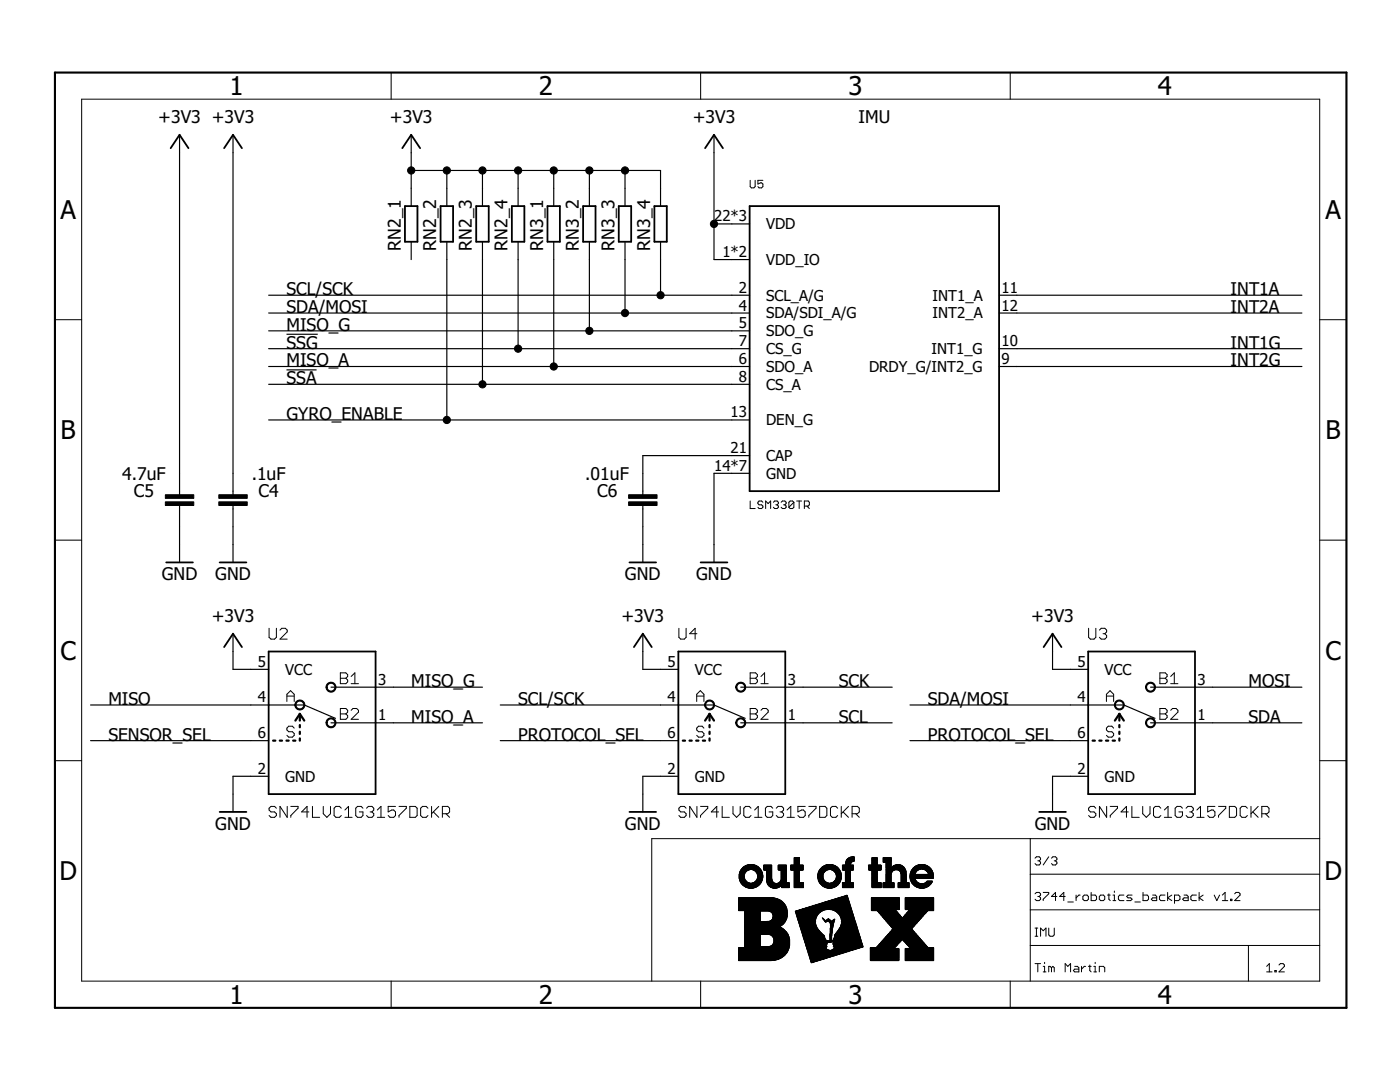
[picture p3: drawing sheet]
<svg xmlns="http://www.w3.org/2000/svg" width="279mm" height="216mm" viewBox="0 0 279 216" stroke-linecap="round" stroke-linejoin="round" font-family="sans-serif">
<defs><g id="words">
<g font-size="5.2">
<text x="45.8" y="19">1</text>
<text x="107.6" y="19">2</text>
<text x="169.3" y="19">3</text>
<text x="231.1" y="19">4</text>
<text x="12.1" y="43.6">A</text>
<text x="264.5" y="43.6">A</text>
<text x="12.1" y="87.6">B</text>
<text x="264.5" y="87.6">B</text>
<text x="12.1" y="131.6">C</text>
<text x="264.5" y="131.6">C</text>
<text x="11.9" y="175.6">D</text>
<text x="264.3" y="175.6">D</text>
<text x="45.8" y="200.3">1</text>
<text x="107.6" y="200.3">2</text>
<text x="169.3" y="200.3">3</text>
<text x="231.1" y="200.3">4</text>
</g>
<g font-size="3.5">
<text x="31.6" y="24.6">+3V3 +3V3</text>
<text x="77.8" y="24.6">+3V3</text>
<text x="138.2" y="24.6">+3V3</text>
<text x="171.3" y="24.6">IMU</text>
<text x="80" y="50" transform="rotate(-90 80 50)">RN2_1</text>
<text x="87.1" y="50" transform="rotate(-90 87.1 50)">RN2_2</text>
<text x="94.2" y="50" transform="rotate(-90 94.2 50)">RN2_3</text>
<text x="101.3" y="50" transform="rotate(-90 101.3 50)">RN2_4</text>
<text x="108.4" y="50" transform="rotate(-90 108.4 50)">RN3_1</text>
<text x="115.5" y="50" transform="rotate(-90 115.5 50)">RN3_2</text>
<text x="122.6" y="50" transform="rotate(-90 122.6 50)">RN3_3</text>
<text x="129.7" y="50" transform="rotate(-90 129.7 50)">RN3_4</text>
<text x="57.2" y="58.9">SCL/SCK</text>
<text x="245.6" y="58.9">INT1A</text>
<text x="57.2" y="62.5">SDA/MOSI</text>
<text x="245.6" y="62.5">INT2A</text>
<text x="57.2" y="66">MISO_G</text>
<text x="57.2" y="69.6">SSG</text>
<text x="245.6" y="69.6">INT1G</text>
<text x="57.2" y="73.1">MISO_A</text>
<text x="57.2" y="76.7">SSA</text>
<text x="245.6" y="73.1">INT2G</text>
<text x="57.2" y="83.8">GYRO_ENABLE</text>
<text x="24.4" y="95.7">4.7uF</text>
<text x="50.2" y="95.7">.1uF</text>
<text x="116.8" y="95.7">.01uF</text>
<text x="26.7" y="99.3">C5</text>
<text x="51.6" y="99.3">C4</text>
<text x="119.2" y="99.3">C6</text>
<text x="32.3" y="115.8">GND</text>
<text x="43" y="115.8">GND</text>
<text x="124.7" y="115.8">GND</text>
<text x="138.9" y="115.8">GND</text>
<text x="42.3" y="124.1">+3V3</text>
<text x="124" y="124.1">+3V3</text>
<text x="205.8" y="124.1">+3V3</text>
<text x="82.1" y="137.1">MISO_G</text>
<text x="167.4" y="137.1">SCK</text>
<text x="249.2" y="137.1">MOSI</text>
<text x="21.6" y="140.7">MISO</text>
<text x="103.4" y="140.7">SCL/SCK</text>
<text x="185.2" y="140.7">SDA/MOSI</text>
<text x="21.6" y="147.8">SENSOR_SEL</text>
<text x="82.1" y="144.2">MISO_A</text>
<text x="103.4" y="147.8">PROTOCOL_SEL</text>
<text x="167.4" y="144.2">SCL</text>
<text x="185.2" y="147.8">PROTOCOL_SEL</text>
<text x="249.2" y="144.2">SDA</text>
<text x="43" y="165.6">GND</text>
<text x="124.7" y="165.6">GND</text>
<text x="206.5" y="165.6">GND</text>
</g>
<g font-size="3">
<text x="142.5" y="44.2">22*3</text>
<text x="152.9" y="45.8">VDD</text>
<text x="144.2" y="51.3">1*2</text>
<text x="152.9" y="52.9">VDD_IO</text>
<text x="147.5" y="58.4">2</text>
<text x="152.9" y="60">SCL_A/G</text>
<text x="186.1" y="60">INT1_A</text>
<text x="199.9" y="58.4">11</text>
<text x="147.5" y="62">4</text>
<text x="147.5" y="65.5">5</text>
<text x="152.9" y="63.5">SDA/SDI_A/G</text>
<text x="186.1" y="63.5">INT2_A</text>
<text x="199.9" y="62">12</text>
<text x="147.5" y="69.1">7</text>
<text x="152.9" y="67.1">SDO_G</text>
<text x="152.9" y="70.6">CS_G</text>
<text x="185.9" y="70.6">INT1_G</text>
<text x="199.9" y="69.1">10</text>
<text x="147.5" y="72.6">6</text>
<text x="147.5" y="76.2">8</text>
<text x="152.9" y="74.2">SDO_A</text>
<text x="152.9" y="77.7">CS_A</text>
<text x="173.4" y="74.2">DRDY_G/INT2_G</text>
<text x="199.9" y="72.6">9</text>
<text x="145.8" y="83.3">13</text>
<text x="152.9" y="84.9">DEN_G</text>
<text x="142.5" y="94">14*7</text>
<text x="145.8" y="90.4">21</text>
<text x="152.9" y="95.5">GND</text>
<text x="152.9" y="92">CAP</text>
<text x="51.5" y="133.1">5</text>
<text x="56.9" y="134.6">VCC</text>
<text x="75.4" y="136.6">3</text>
<text x="133.2" y="133.1">5</text>
<text x="138.7" y="134.6">VCC</text>
<text x="157.2" y="136.6">3</text>
<text x="215" y="133.1">5</text>
<text x="220.4" y="134.6">VCC</text>
<text x="239" y="136.6">3</text>
<text x="51.5" y="140.2">4</text>
<text x="75.4" y="143.7">1</text>
<text x="133.2" y="140.2">4</text>
<text x="157.2" y="143.7">1</text>
<text x="215" y="140.2">4</text>
<text x="239" y="143.7">1</text>
<text x="51.5" y="147.3">6</text>
<text x="133.2" y="147.3">6</text>
<text x="215" y="147.3">6</text>
<text x="51.5" y="154.4">2</text>
<text x="56.9" y="156">GND</text>
<text x="133.2" y="154.4">2</text>
<text x="138.7" y="156">GND</text>
<text x="215" y="154.4">2</text>
<text x="220.4" y="156">GND</text>
</g>
</g></defs>
<g fill="none" stroke="#000" stroke-width=".2">
<path d="M16.3 19.8h247.1v176h-247.1zM78.1 14.5v5.3M139.8 14.5v5.3M201.6 14.5v5.3M149.7 36v1.2l.2 .3h.6l.2-.3v-1.2M152.3 36h-1v.7l.4-.2h.3l.3 .2v.5l-.3 .3h-.5l-.2-.3M11 63.8h5.3M263.4 63.8h5.3M149.7 100v1.5h1M159 100h1M159.5 100v1.5M11 107.8h5.3"/>
<path d="M152.3 100.2l-.3-.2h-.5l-.2 .2v.3l.2 .2h.5l.3 .3v.2l-.3 .3h-.5l-.2-.3M152.8 101.5v-1.5l.5 .5 .5-.5v1.5M154.3 100.2l.3-.2h.5l.2 .2v.3l-.2 .2M154.8 100.7h.3M155.1 100.7l.2 .3v.2l-.2 .3h-.5l-.3-.3M155.9 100.2l.2-.2h.5l.3 .2v.3l-.3 .2M156.4 100.7h.2M156.6 100.7l.3 .3v.2l-.3 .3h-.5l-.2-.3M158.4 100.2v1l-.2 .3h-.5l-.3-.3M158.4 100.2l-.2-.2h-.5l-.3 .2v1M158.4 100.2l-1 1M160.5 101h.8l.2-.3v-.5l-.2-.2h-.8v1.5"/>
<path d="M161 101l.5 .5M263.4 107.8h5.3M53.7 125.4v1.8l.4 .3h.7l.4-.3v-1.8M55.9 125.7l.3-.3h.8l.3 .3v.4l-1.4 1.4h1.4M57.3 140v-1.5l.7-.7 .7 .7v1.5M57.3 138.9h1.4M67.9 134.3h1.1l.4 .3v.4l-.4 .3 .4 .4v.4l-.4 .3h-1.1zM67.9 135.3h1.1M70.1 136.4h1.4M70.1 135l.7-.7v2.1M135.5 125.4v1.8l.3 .3h.8l.3-.3v-1.8M139 138.9h1.5"/>
<path d="M139 140v-1.5l.8-.7 .7 .7v1.5M139.1 126.4h-1.5l1.1-1v2.1M149.7 134.3h1.1l.4 .3v.4l-.4 .3 .4 .4v.4l-.4 .3h-1.1zM149.7 135.3h1.1M151.9 136.4h1.4M151.9 135l.7-.7v2.1M217.3 125.4v1.8l.3 .3h.7l.4-.3v-1.8M219.4 125.7l.4-.3h.7l.4 .3v.4l-.4 .3M220.1 126.4h.4M220.5 126.4l.4 .4v.4l-.4 .3h-.7l-.4-.3M220.8 138.9h1.4M220.8 140v-1.5l.7-.7 .7 .7v1.5"/>
<path d="M231.5 134.3h1.1l.3 .3v.4l-.3 .3 .3 .4v.4l-.3 .3h-1.1zM231.5 135.3h1.1M233.6 136.4h1.5M233.6 135l.8-.7v2.1M11 151.8h5.3M58.7 145.3l-.3-.4h-.8l-.3 .4v.3l.3 .4h.8l.3 .4v.3l-.3 .4h-.8l-.3-.4M67.9 141.4h1.1l.4 .3v.4l-.4 .4 .4 .3v.4l-.4 .3h-1.1zM67.9 142.5h1.1M70.1 141.7l.3-.3h.8l.3 .3v.4l-1.4 1.4h1.4M140.5 145.3l-.4-.4h-.7l-.4 .4v.3l.4 .4h.7l.4 .4v.3l-.4 .4h-.7l-.4-.4M149.7 141.4h1.1l.4 .3v.4l-.4 .4 .4 .3v.4l-.4 .3h-1.1zM149.7 142.5h1.1"/>
<path d="M151.9 141.7l.3-.3h.8l.3 .3v.4l-1.4 1.4h1.4M222.2 145.3l-.3-.4h-.7l-.4 .4v.3l.4 .4h.7l.3 .4v.3l-.3 .4h-.7l-.4-.4M231.5 141.4h1.1l.3 .3v.4l-.3 .4 .3 .3v.4l-.3 .3h-1.1zM231.5 142.5h1.1M233.6 141.7l.4-.3h.7l.4 .3v.4l-1.5 1.4h1.5M263.4 151.8h5.3M55.2 161.3l-.4-.4h-.7l-.4 .4v.3l.4 .4h.7l.4 .4v.3l-.4 .4h-.7l-.4-.4M57.3 160.9v2.2l-1.4-2.2v2.2M58 160.9h1.5v.4l-1.5 1.4v.4M61.6 162h-1.4l1.1-1.1v2.2M62.4 160.9v2.2h1.4M64.5 160.9v1.5l.7 .7 .8-.7v-1.5"/>
<path d="M68.1 161.3l-.3-.4h-.8l-.3 .4v1.4l.3 .4h.8l.3-.4M68.8 163.1h1.5M68.8 161.6l.8-.7v2.2M72.4 161.3l-.3-.4h-.7l-.4 .4v1.4l.4 .4h.7l.3-.4v-.7h-.7M73.2 161.3l.3-.4h.7l.4 .4v.3l-.4 .4M73.9 162h.3M74.2 162l.4 .4v.3l-.4 .4h-.7l-.3-.4M75.3 163.1h1.5M75.3 161.6l.7-.7v2.2M78.9 160.9h-1.4v1.1l.7-.4h.4l.3 .4v.7l-.3 .4h-.8l-.3-.4M79.6 160.9h1.5v.4l-1.5 1.4v.4M81.8 160.9h1.1l.3 .4v1.4l-.3 .4h-1.1z"/>
<path d="M85.4 161.3l-.4-.4h-.7l-.4 .4v1.4l.4 .4h.7l.4-.4M86.1 160.9v2.2M86.5 162l1.1 1.1M87.6 160.9l-1.5 1.5M88.3 162.4h1.1l.3-.4v-.7l-.3-.4h-1.1v2.2M89 162.4l.7 .7M136.9 161.3l-.3-.4h-.8l-.3 .4v.3l.3 .4h.8l.3 .4v.3l-.3 .4h-.8l-.3-.4M139.1 160.9v2.2l-1.5-2.2v2.2M139.8 160.9h1.4v.4l-1.4 1.4v.4M143.4 162h-1.4l1-1.1v2.2M144.1 160.9v2.2h1.5M146.3 160.9v1.5l.7 .7 .7-.7v-1.5"/>
<path d="M149.9 161.3l-.4-.4h-.7l-.4 .4v1.4l.4 .4h.7l.4-.4M150.6 163.1h1.5M150.6 161.6l.7-.7v2.2M154.2 161.3l-.3-.4h-.8l-.3 .4v1.4l.3 .4h.8l.3-.4v-.7h-.7M154.9 161.3l.4-.4h.7l.4 .4v.3l-.4 .4M155.7 162h.3M156 162l.4 .4v.3l-.4 .4h-.7l-.4-.4M157.1 163.1h1.4M157.1 161.6l.7-.7v2.2M160.7 160.9h-1.5v1.1l.8-.4h.3l.4 .4v.7l-.4 .4h-.7l-.4-.4M161.4 160.9h1.5v.4l-1.5 1.4v.4M163.6 160.9h1.1l.3 .4v1.4l-.3 .4h-1.1z"/>
<path d="M167.2 161.3l-.4-.4h-.7l-.4 .4v1.4l.4 .4h.7l.4-.4M167.9 160.9v2.2M168.3 162l1 1.1M169.3 160.9l-1.4 1.5M170.1 162.4h1l.4-.4v-.7l-.4-.4h-1v2.2M170.8 162.4l.7 .7M205.6 167.3v28.5M205.6 174.4h57.8M206.6 178.4l.2-.3h.6l.3 .3v.2l-.3 .3M206.6 171.2l.2-.2h.6l.3 .2v.3l-.3 .3M207.1 178.9h.3M207.1 171.8h.3"/>
<path d="M207.4 171.8l.3 .2v.3l-.3 .3h-.6l-.2-.3M207.4 178.9l.3 .3v.2l-.3 .3h-.6l-.2-.3M208.2 178.1h1.1v.3l-1.1 1v.3M209.3 171l-1.1 1.6M209.8 171.2l.3-.2h.6l.2 .2v.3l-.2 .3M210.4 171.8h.3M210.7 171.8l.2 .2v.3l-.2 .3h-.6l-.3-.3M210.9 178.9h-1.1l.9-.8v1.6M212.6 178.9h-1.1l.8-.8v1.6M213.1 180h1.1M214.8 178.6v1.1M215.6 178.6h-.3l-.5 .6"/>
<path d="M216.1 178.9l.3-.3h.5l.3 .3v.5l-.3 .3h-.5l-.3-.3zM217.8 178.1v1.6h.8l.2-.3v-.5l-.2-.3h-.8M218.7 161.3l-.4-.4h-.7l-.3 .4v.3l.3 .4h.7l.4 .4v.3l-.4 .4h-.7l-.3-.4M219.4 178.9l.3-.3h.5l.3 .3v.5l-.3 .3h-.5l-.3-.3zM220.9 160.9v2.2l-1.5-2.2v2.2M221 178.6h.6M221.3 178.4v1l.3 .3M221.6 160.9h1.4v.4l-1.4 1.4v.4M222.1 179.7h.6M222.1 178.6h.3v1.1M222.4 177.8v.3M224.3 178.6h-.8l-.3 .3v.5l.3 .3h.8"/>
<path d="M225.2 162h-1.5l1.1-1.1v2.2M225.9 160.9v2.2h1.5M225.9 178.6h-.8l-.2 .3 .2 .3h.6l.2 .2-.2 .3h-.8M226.5 180h1.1M228 160.9v1.5l.8 .7 .7-.7v-1.5M228.1 178.1v1.6h.8l.3-.3v-.5l-.3-.3h-.8M230 178.6h.6l.2 .3v.8h-.8l-.2-.3 .2-.2h.8M231.7 161.3l-.4-.4h-.7l-.4 .4v1.4l.4 .4h.7l.4-.4M232.4 163.1h1.4M232.4 161.6l.7-.7v2.2M232.5 178.6h-.8l-.3 .3v.5l.3 .3h.8M233 178.1v1.6"/>
<path d="M233.8 178.6l-.8 .6 .8 .5M234.4 179.7h.8l.3-.3v-.5l-.3-.3h-.8v1.7M236 161.3l-.4-.4h-.7l-.4 .4v1.4l.4 .4h.7l.4-.4v-.7h-.7M236.3 178.6h.6l.2 .3v.8h-.8l-.3-.3 .3-.2h.8M236.7 161.3l.4-.4h.7l.3 .4v.3l-.3 .4M237.4 162h.4M237.8 162l.3 .4v.3l-.3 .4h-.7l-.4-.4M238.8 178.6h-.9l-.2 .3v.5l.2 .3h.9M238.9 163.1h1.4M238.9 161.6l.7-.7v2.2M239.3 178.1v1.6M240.1 178.6l-.8 .6 .8 .5"/>
<path d="M242.3 178.6l.5 1.1 .6-1.1M242.5 160.9h-1.5v1.1l.7-.4h.4l.4 .4v.7l-.4 .4h-.7l-.4-.4M243.2 160.9h1.4v.4l-1.4 1.4v.4M243.9 179.7h1.1M243.9 178.6l.6-.5v1.6M245.3 160.9h1.1l.4 .4v1.4l-.4 .4h-1.1zM245.6 179.4h.3v.3h-.3zM246.4 178.4l.3-.3h.5l.3 .3v.2l-1.1 1.1h1.1M248.9 161.3l-.3-.4h-.7l-.4 .4v1.4l.4 .4h.7l.3-.4M249.7 160.9v2.2M250 162l1.1 1.1M251.1 160.9l-1.4 1.5"/>
<path d="M251.8 162.4h1.1l.4-.4v-.7l-.4-.4h-1.1v2.2M252.5 162.4l.8 .7M263.4 167.3h-133.3v28.5M78.1 195.8v5.3M139.8 195.8v5.3M201.6 195.8v5.3M205.6 188.7h57.8M205.6 181.5h57.8M206.6 192.3h1.1M206.6 186.8h.5M206.6 185.2h.5M206.8 185.2v1.6"/>
<path d="M207.1 192.3v1.6M207.7 186.8v-1.6l.5 .5 .5-.5v1.6M208.2 193.9h.5M208.2 192.8h.3v1.1M208.5 192v.3M209.3 185.2v1.3l.3 .3h.5l.3-.3v-1.3M209.8 193.1l-.2-.3h-.3v1.1M209.8 193.1l.3-.3 .3 .3v.8M209.8 193.1v.8M212.6 193.9v-1.6l.5 .5 .6-.5v1.6M214.5 192.8h.5l.3 .3v.8h-.8l-.3-.2 .3-.3h.8M215.8 192.8v1.1"/>
<path d="M216.7 192.8h-.3l-.6 .6M217.2 192.8h.6M217.5 192.6v1.1l.3 .2M218.3 193.9h.5M218.3 192.8h.3v1.1M218.6 192v.3M219.4 193.9v-1.1h.8l.3 .3v.8M249.2 188.7v7.1M252.8 192.8l.5-.5v1.6M252.8 193.9h1.1M254.4 193.7h.3v.2h-.3zM255.2 192.6l.3-.3h.6l.2 .3v.2l-1.1 1.1h1.1"/>
</g>
<path d="M11 14.5h257.7v186.6h-257.7z" fill="none" stroke="#000" stroke-width=".42"/>
<g fill="#000" stroke="#000" stroke-width=".2">
<path d="M33 98.7h5.7v.7h-5.7zM43.7 98.7h5.6v.7h-5.6zM125.5 98.7h5.6v.7h-5.6zM33 100.1h5.7v.8h-5.7zM43.7 100.1h5.6v.8h-5.6zM125.5 100.1h5.6v.8h-5.6zM147.4 179.9l8.7 .1zM147.4 179.7l8.5 .1zM147.4 179.6h8.3zM147.4 179.3l7.7 .1zM147.4 180h8.8zM147.4 179.9h8.7z"/>
<path d="M147.4 179.8l8.6 .1zM147.4 179.7h8.5zM147.4 179.6l8.4 .1zM147.4 179.5l8.2 .1zM147.4 179.5h8.1zM147.4 179.4l8 .1zM147.4 179.4h7.9zM147.4 179.3h7.6zM147.4 179.2l7.4 .1zM147.4 179.2h7.2zM147.4 179.1l6.8 .1zM147.5 175.3h1.1z"/>
<path d="M147.5 175.2l1.1 .1zM147.5 175.2h1.1zM147.5 175.1l1.1 .1zM147.5 175.1h1zM147.5 175h1zM147.5 174.9h1zM147.5 174.8h1zM147.5 174.7h1zM147.5 174.6l1 .1zM147.5 174.6h1zM147.5 174.5l1.1 .1zM147.5 174.5h1.1z"/>
<path d="M147.5 174.4l1.1 .1zM147.6 175.5h1.1zM147.6 175.4l1.1 .1zM147.6 175.4h1zM147.6 175.3l1 .1zM147.6 174.4h1zM147.6 174.3h1zM147.6 174.2h1.1zM147.6 175.6l1.2 .1zM147.6 175.6h1.1zM147.6 175.5l1.1 .1zM147.6 174.1h1.1z"/>
<path d="M147.6 174.1h1.2zM147.7 175.7l1.2 .1zM147.7 175.7h1.1zM147.7 174h1.1zM147.7 173.9l1.1 .1zM147.7 173.9h1.2zM147.7 175.8l1.2 .1zM147.7 175.9l1.3 .1zM147.7 175.9h1.3zM147.7 173.8l1.2 .1zM147.7 173.8h1.3zM147.8 176l1.4 .1z"/>
<path d="M147.8 173.7h1.4zM147.8 176h1.3zM147.8 173.7l1.3 .1zM147.8 176.1h1.5zM147.8 173.6l1.5 .1zM147.9 176.2h1.7zM147.9 176.1l1.5 .1zM147.9 173.6h1.5zM147.9 173.5l1.7 .1zM147.9 176.2l3.9 .1zM147.9 173.5h3.9zM148 176.3h3.8z"/>
<path d="M148 173.4l3.8 .1zM148 173.4h3.7zM148 176.4h3.7zM148 176.3l3.7 .1zM148 173.3l3.7 .1zM148.1 176.4l3.5 .1zM148.1 173.2l3.5 .1zM148.1 176.5l3.5 .1zM148.1 173.2h3.5zM148.2 176.6h3.3zM148.2 173.1l3.3 .1zM148.3 176.6l3.2 .1z"/>
<path d="M148.3 173.1h3.2zM148.3 176.7h3.1zM148.3 173l3.1 .1zM148.4 173h3zM148.4 176.7l2.9 .1zM148.5 176.8h2.8zM148.5 172.9l2.8 .1zM148.5 176.8l2.7 .1zM148.5 172.9h2.7zM148.6 176.9h2.5zM148.6 172.8l2.5 .1zM148.7 176.9l2.3 .1z"/>
<path d="M148.7 172.8h2.3zM148.8 177h2.1zM148.8 172.7l2.1 .1zM148.9 177l1.9 .1zM148.9 172.7h1.9zM149.1 177.1h1.6zM149.1 172.6l1.6 .1zM149.2 177.1l1.3 .1zM149.2 172.6h1.3zM149.4 177.2h.9zM149.4 172.5l.9 .1zM150.1 176.2h1.7z"/>
<path d="M150.1 173.5l1.7 .1zM150.3 176.1l1.6 .1zM150.3 173.6h1.6zM150.4 176.1h1.5zM150.4 173.6l1.5 .1zM150.5 176l1.4 .1zM150.5 173.7h1.4zM150.6 176h1.3zM150.6 173.7l1.4 .1zM150.7 175.9l1.3 .1zM150.7 173.8h1.3zM150.7 175.9h1.3z"/>
<path d="M150.8 173.8l1.2 .1zM150.8 175.8l1.2 .1zM150.8 173.9h1.2zM150.9 175.7l1.1 .1zM150.9 173.9l1.1 .1zM150.9 175.7h1.2zM150.9 175.6l1.2 .1zM150.9 174.1h1.2zM150.9 174h1.2zM151 174.1h1.1zM151 175.6h1.1zM151 175.5l1.1 .1z"/>
<path d="M151 175.5h1.1zM151 174.2h1.1zM151.1 175.4l1 .1zM151.1 175.4h1zM151.1 174.3h1.1zM151.1 174.3h1zM151.1 175.3l1.1 .1zM151.1 175.3h1.1zM151.1 175.2l1.1 .1zM151.1 174.5h1.1zM151.1 174.4l1.1 .1zM151.1 174.4h1.1z"/>
<path d="M151.2 175.2h1zM151.2 175.1l1 .1zM151.2 175.1h1.1zM151.2 175h1.1zM151.2 174.9h1.1zM151.2 174.8h1.1zM151.2 174.7h1.1zM151.2 174.6l1.1 .1zM151.2 174.6h1zM151.2 174.5l1 .1zM152.4 173.6h1.6zM152.4 173.5l1.6 .1z"/>
<path d="M152.4 173.5h1.6zM152.4 173.4l1.6 .1zM152.4 173.4h1.6zM152.4 173.3l1.6 .1zM152.4 173.2l1.6 .1zM152.4 173.2h1.6zM152.4 173.1l1.6 .1zM152.4 173.1h1.6zM152.4 173l1.6 .1zM152.4 173h1.6zM152.4 172.9l1.6 .1zM152.4 172.9h1.6z"/>
<path d="M152.4 172.8l1.6 .1zM152.4 172.8h1.6zM152.4 172.7l1.6 .1zM152.4 172.7h1.6zM152.4 172.6l1.6 .1zM153 175.9l1.2 .1zM153 175.9h1.2zM153 175.8l1.2 .1zM153 175.3l1 .1zM153 175.3h1zM153 175.2l1 .1zM153 175.2h1z"/>
<path d="M153 175.1l1 .1zM153 175.1h1zM153 175h1zM153 174.9h1zM153 174.8h1zM153 174.7h1zM153 174.6l1 .1zM153 174.6h1zM153 174.5l1 .1zM153 174.5h1zM153 174.4l1 .1zM153 174.4h1z"/>
<path d="M153 174.3h1zM153 174.2h1zM153 174.1h1zM153 174h1zM153 173.9l1 .1zM153 173.9h1zM153 173.8l1 .1zM153 173.8h1zM153 173.7l1 .1zM153 173.7h1zM153 173.6l1 .1zM153 175.7l1.1 .1z"/>
<path d="M153 175.7h1.1zM153 175.6l1.1 .1zM153 175.6h1.1zM153 175.5l1.1 .1zM153 175.5h1.1zM153 175.4l1.1 .1zM153 175.4h1.1zM153.1 176.1h1.3zM153.1 176l1.2 .1zM153.1 176h1.2zM153.1 176.2l1.6 .1zM153.1 176.2h1.4z"/>
<path d="M153.1 176.1l1.4 .1zM153.2 176.3l4.3 .1zM153.2 176.3h4.3zM153.2 176.4l4.3 .1zM153.2 176.4h4.3zM153.3 176.5l4.2 .1zM153.3 176.6l4.2 .1zM153.3 176.6h4.2zM153.4 176.7h2.5zM153.4 176.7l2.5 .1zM153.5 176.8h2.3zM153.5 176.8l2.3 .1z"/>
<path d="M153.6 176.9h2.1zM153.7 176.9l1.9 .1zM153.7 177h1.9zM153.8 177l1.6 .1zM153.9 177.1h1.4zM154.1 177.1l1.1 .1zM154.3 177.2h.7zM155.1 176.2l2.4 .1zM155.3 176.2h2.2zM155.3 173.5l1.7 .1zM155.3 173.5h1.7zM155.3 173.4l1.7 .1z"/>
<path d="M155.3 173.4h1.7zM155.3 173.3l1.7 .1zM155.3 173.2l1.7 .1zM155.3 173.2h1.7zM155.3 173.1l1.7 .1zM155.3 173.1h1.7zM155.3 173l1.7 .1zM155.3 173h1.7zM155.3 172.9l1.7 .1zM155.3 172.9h1.7zM155.3 172.8l1.7 .1zM155.3 172.8h1.7z"/>
<path d="M155.3 172.7l1.7 .1zM155.3 172.7h1.7zM155.3 173.6h1.7zM155.3 172.6l1.7 .1zM155.4 176.1l2.1 .1zM155.5 176.1h1.5zM155.6 176l1.4 .1zM155.6 176h1.3zM155.7 175.9l1.3 .1zM155.7 175.9h1.3zM155.8 175.8l1.2 .1zM155.8 175.7l1.2 .1z"/>
<path d="M155.8 175.7h1.1zM155.8 175.6l1.1 .1zM155.8 175.6h1.1zM155.9 175.5l1.1 .1zM155.9 175.5h1.1zM155.9 175.4l1.1 .1zM155.9 175.4h1.1zM155.9 175.3l1.1 .1zM155.9 175.3h1.1zM155.9 175.2l1.1 .1zM155.9 175.2h1.1zM155.9 175.1l1.1 .1z"/>
<path d="M155.9 175.1h1.1zM155.9 175h1.1zM155.9 174.9h1.1zM155.9 174.8h1.1zM155.9 174.7h1.1zM155.9 174.6l1.1 .1zM155.9 174.6h1.1zM155.9 174.5l1.1 .1zM155.9 174.5h1.1zM155.9 174.4l1.1 .1zM155.9 174.4h1.1zM155.9 174.3h1.1z"/>
<path d="M155.9 174.2h1.1zM155.9 174.1h1.1zM155.9 174h1.1zM155.9 173.9l1.1 .1zM155.9 173.9h1.1zM155.9 173.8l1.1 .1zM155.9 173.8h1.1zM155.9 173.7l1.1 .1zM155.9 173.7h1.1zM155.9 173.6l1.1 .1zM156 177.1h1.5zM156 177l1.5 .1z"/>
<path d="M156 177h1.5zM156 176.9l1.5 .1zM156 176.9h1.5zM156 176.8l1.5 .1zM156 176.8h1.5zM156 176.7l1.5 .1zM156 176.7h1.5zM157.8 173.6h2.5zM157.8 173.5l2.5 .1zM157.8 173.5h2.5zM157.8 173.4l2.5 .1zM157.8 173.4h2.5z"/>
<path d="M157.8 173.3l2.5 .1zM157.8 173.2l2.5 .1zM157.8 173.2h2.5zM157.8 173.1l2.5 .1zM157.8 173.1h2.5zM157.8 173l2.5 .1zM157.8 173h2.5zM157.8 172.9l2.5 .1zM157.8 172.9h2.5zM157.8 172.8l2.5 .1zM157.8 172.8h2.5zM157.8 172.7l2.5 .1z"/>
<path d="M157.8 172.7h2.5zM157.8 172.6l2.5 .1zM158.5 177.1h1.9zM158.5 177l1.9 .1zM158.5 177h1.9zM158.5 176.9l1.9 .1zM158.5 176.9h1.9zM158.5 176.8l1.9 .1zM158.5 176.8h1.9zM158.5 176.7l1.9 .1zM158.5 176.7h1.9zM158.5 176.6l1.9 .1z"/>
<path d="M158.5 176.6h1.9zM158.5 176.5l1.9 .1zM158.5 176.4l1.9 .1zM158.5 176.4h1.9zM158.5 176.3l1.9 .1zM158.5 176.3h1.9zM158.5 176.2l1.9 .1zM158.5 176.2h1.9zM158.5 176.1l1.9 .1zM158.5 176.1h1.1zM158.5 176l1.1 .1zM158.5 176h1.1z"/>
<path d="M158.5 175.9l1.1 .1zM158.5 175.9h1.1zM158.5 175.8l1.1 .1zM158.5 175.7l1.1 .1zM158.5 175.7h1.1zM158.5 175.6l1.1 .1zM158.5 175.6h1.1zM158.5 175.5l1.1 .1zM158.5 175.5h1.1zM158.5 175.4l1.1 .1zM158.5 175.4h1.1zM158.5 175.3l1.1 .1z"/>
<path d="M158.5 175.3h1.1zM158.5 175.2l1.1 .1zM158.5 175.2h1.1zM158.5 175.1l1.1 .1zM158.5 175.1h1.1zM158.5 175h1.1zM158.5 174.9h1.1zM158.5 174.8h1.1zM158.5 174.7h1.1zM158.5 174.6l1.1 .1zM158.5 174.6h1.1zM158.5 174.5l1.1 .1z"/>
<path d="M158.5 174.5h1.1zM158.5 174.4l1.1 .1zM158.5 174.4h1.1zM158.5 174.3h1.1zM158.5 174.2h1.1zM158.5 174.1h1.1zM158.5 174h1.1zM158.5 173.9l1.1 .1zM158.5 173.9h1.1zM158.5 173.8l1.1 .1zM158.5 173.8h1.1zM158.5 173.7l1.1 .1z"/>
<path d="M158.5 173.7h1.1zM158.5 173.6l1.1 .1zM158.5 172.6h1.1zM158.5 172.5l1.1 .1zM158.5 172.4l1.1 .1zM158.5 172.4h1.1zM158.5 172.3l1.1 .1zM158.5 172.3h1.1zM158.5 172.2l1.1 .1zM158.5 172.2h1.1zM158.5 172.1l1.1 .1zM158.5 172.1h1.1z"/>
<path d="M158.5 172l1.1 .1zM158.5 172h1.1zM158.5 171.9l1.1 .1zM158.5 171.9h1.1zM158.5 171.8l1.1 .1zM158.5 171.7l1.1 .1zM158.5 171.7h1.1zM158.5 171.6l1.1 .1zM158.5 171.6h1.1zM158.5 171.5l1.1 .1zM158.5 171.5h1.1zM158.5 171.4l1.1 .1z"/>
<path d="M158.5 171.4h1.1zM158.5 171.3l1.1 .1zM158.5 171.3h1.1zM158.5 171.2l1.1 .1zM158.5 171.2h1.1zM158.5 171.1l1.1 .1zM163.2 175.1l1.1 .1zM163.2 175.1h1.1zM163.2 175h1.1zM163.2 174.9h1.1zM163.2 174.8h1.1zM163.2 174.7h1.1z"/>
<path d="M163.2 174.6l1.1 .1zM163.2 174.6h1.1zM163.2 174.5l1.1 .1zM163.2 175.3l1.1 .1zM163.2 175.3h1.1zM163.2 175.2l1.1 .1zM163.2 175.2h1.1zM163.2 174.5h1.1zM163.2 174.4l1.1 .1zM163.2 174.4h1.1zM163.2 174.3h1.1zM163.3 175.4h1.1z"/>
<path d="M163.3 174.3h1.1zM163.3 175.6h1.2zM163.3 174.1h1.2zM163.3 175.5l1.1 .1zM163.3 175.5h1.1zM163.3 175.4l1.1 .1zM163.3 174.2h1.1zM163.3 175.7h1.2zM163.3 174h1.2zM163.3 173.9l1.3 .1zM163.4 175.6l1.1 .1zM163.4 174.1h1.1z"/>
<path d="M163.4 175.7l1.2 .1zM163.4 175.9h1.3zM163.4 175.8l1.2 .1zM163.4 173.9h1.2zM163.4 173.8l1.3 .1zM163.4 176h1.4zM163.4 175.9l1.3 .1zM163.4 173.8h1.3zM163.4 173.7l1.4 .1zM163.5 176l1.4 .1zM163.5 173.7h1.4zM163.5 173.6l1.5 .1z"/>
<path d="M163.6 176.1l1.5 .1zM163.6 176.1h1.4zM163.6 173.6h1.5zM163.6 176.2h1.8zM163.6 176.2l3.9 .1zM163.6 173.5l1.7 .1zM163.6 173.5h3.9zM163.7 176.3h3.7zM163.7 173.4l3.7 .1zM163.7 176.3l3.7 .1zM163.7 173.4h3.7zM163.8 173.3l3.6 .1z"/>
<path d="M163.8 176.4h3.5zM163.8 176.4l3.5 .1zM163.8 173.2l3.5 .1zM163.9 176.5l3.4 .1zM163.9 173.2h3.4zM163.9 176.6h3.3zM163.9 173.1l3.3 .1zM164 173.1h3.2zM164 176.6l3.1 .1zM164 176.7h3.1zM164 173l3.1 .1zM164.1 173h3z"/>
<path d="M164.1 176.7l2.9 .1zM164.1 176.8h2.9zM164.1 172.9l2.9 .1zM164.3 176.8l2.6 .1zM164.3 172.9h2.6zM164.3 176.9h2.5zM164.3 172.8l2.5 .1zM164.4 176.9l2.3 .1zM164.4 172.8h2.4zM164.5 177h2.1zM164.5 172.7l2.1 .1zM164.6 180h4.9z"/>
<path d="M164.6 177l1.9 .1zM164.6 172.7h1.9zM164.7 177.1h1.7zM164.7 172.6l1.7 .1zM164.8 179.9l4.7 .1zM164.9 172.6h1.3zM165 177.1l1.2 .1zM165 179.9h4.4zM165.1 172.5l.9 .1zM165.2 179.8l4.2 .1zM165.2 177.2h.8zM165.3 179.7l4.1 .1z"/>
<path d="M165.5 179.7h3.9zM165.7 179.6l3.7 .1zM165.7 176.2h1.8zM165.9 179.6h3.5zM165.9 173.5l1.7 .1zM166 179.5l3.4 .1zM166 176.1l1.6 .1zM166 173.6h1.6zM166.1 176.1h1.5zM166.1 173.6l1.5 .1zM166.2 179.5h3.1zM166.2 176l1.4 .1z"/>
<path d="M166.2 173.7h1.4zM166.3 176h1.4zM166.3 173.7l1.4 .1zM166.4 179.4l2.9 .1zM166.4 175.9l1.3 .1zM166.4 173.8h1.3zM166.4 175.9h1.3zM166.4 173.8l1.3 .1zM166.5 175.8l1.2 .1zM166.5 173.9h1.2zM166.5 179.4h2.8zM166.5 175.7l1.3 .1z"/>
<path d="M166.5 173.9l1.3 .1zM166.6 175.7h1.2zM166.6 174h1.2zM166.6 174.1h1.2zM166.7 175.6l1.1 .1zM166.7 179.3l2.5 .1zM166.7 175.6h1.1zM166.7 175.5l1.1 .1zM166.7 174.2h1.1zM166.7 174.1h1.1zM166.8 175.5h1zM166.8 175.4l1.1 .1z"/>
<path d="M166.8 174.3h1.1zM166.8 174.2h1.1zM166.8 175.4h1.1zM166.8 175.3l1.1 .1zM166.8 174.4l1.1 .1zM166.8 174.4h1.1zM166.9 175.3h1zM166.9 175.2l1 .1zM166.9 175.2h1zM166.9 175.1l1 .1zM166.9 175.1h1zM166.9 174.6l1 .1z"/>
<path d="M166.9 174.6h1zM166.9 174.5l1 .1zM166.9 174.5h1zM166.9 179.3h2.3zM166.9 175h1zM166.9 174.9h1zM166.9 174.8h1zM166.9 174.7h1zM167.1 179.2l2.2 .1zM167.2 179.2h2zM167.4 179.1l1.8 .1zM167.6 179.1h1.6z"/>
<path d="M167.8 179h1.4zM167.9 179h1.3zM168.1 178.9h1.1zM168.1 177.1h2.2zM168.1 177l2.2 .1zM168.1 177h2.2zM168.1 176.9l2.2 .1zM168.1 176.9h2.2zM168.1 176.8l2.2 .1zM168.1 176.8h2.2zM168.1 176.7l2.2 .1zM168.1 176.7h2.2z"/>
<path d="M168.1 176.6l2.2 .1zM168.1 176.6h2.2zM168.1 176.5l2.2 .1zM168.1 176.4l2.2 .1zM168.1 176.4h2.2zM168.1 176.3l2.2 .1zM168.1 176.3h2.2zM168.1 176.2l2.2 .1zM168.1 176.2h2.2zM168.1 176.1l2.2 .1zM168.1 173.6h2.2zM168.1 173.5l2.2 .1z"/>
<path d="M168.1 173.5h2.2zM168.1 173.4l2.2 .1zM168.1 173.4h2.2zM168.1 173.3l2.2 .1zM168.1 173.2l2.2 .1zM168.1 173.2h2.2zM168.1 173.1l2.2 .1zM168.1 173.1h2.2zM168.1 173l2.2 .1zM168.1 173h2.2zM168.1 172.9l2.2 .1zM168.1 172.9h2.2z"/>
<path d="M168.1 172.8l2.2 .1zM168.1 172.8h2.2zM168.1 172.7l2.2 .1zM168.1 172.7h2.2zM168.1 172.6l2.2 .1zM168.3 178.9h.8zM168.5 178.8h.6zM168.6 178.7l.5 .1zM168.7 176.1h1zM168.7 176l1 .1zM168.7 176h1zM168.7 175.9l1 .1z"/>
<path d="M168.7 175.9h1zM168.7 175.8l1 .1zM168.7 175.7l1 .1zM168.7 175.7h1zM168.7 175.6l1 .1zM168.7 175.6h1zM168.7 175.5l1 .1zM168.7 175.5h1zM168.7 175.4l1 .1zM168.7 175.4h1zM168.7 175.3l1 .1zM168.7 175.3h1z"/>
<path d="M168.7 175.2l1 .1zM168.7 175.2h1zM168.7 175.1l1 .1zM168.7 175.1h1zM168.7 175h1zM168.7 174.9h1zM168.7 174.8h1zM168.7 174.7h1zM168.7 174.6l1 .1zM168.7 174.6h1zM168.7 174.5l1 .1zM168.7 174.5h1z"/>
<path d="M168.7 174.4l1 .1zM168.7 174.4h1zM168.7 174.3h1zM168.7 174.2h1zM168.7 174.1h1zM168.7 174h1zM168.7 173.9l1 .1zM168.7 173.9h1zM168.7 173.8l1 .1zM168.7 173.8h1zM168.7 173.7l1 .1zM168.7 173.7h1z"/>
<path d="M168.7 173.6l1 .1zM168.7 172.6h1zM168.7 172.5l1 .1zM168.7 172.4l1 .1zM168.7 172.4h1zM168.7 172.3l1.1 .1zM168.7 172.3h1.1zM168.7 172.2l1.1 .1zM168.7 172.2h1.1zM168.7 172.1l1.1 .1zM168.8 178.7h.3zM168.8 172l1.2 .1z"/>
<path d="M168.8 172h1.2zM168.8 172.1h1.1zM168.8 171.9l1.3 .1zM168.8 171.9h1.5zM168.8 171.8l1.7 .1zM168.9 171.7l1.6 .1zM168.9 171.7h1.6zM168.9 171.6l1.6 .1zM168.9 178.6l.2 .1zM168.9 171.6h1.6zM169 171.5l1.5 .1zM169 171.5h1.5z"/>
<path d="M169.1 171.4l1.4 .1zM169.1 171.4h1.4zM169.2 171.3l1.3 .1zM169.2 171.3h1.3zM169.3 171.2l1.2 .1zM169.4 171.2h1.1zM169.5 171.1l1 .1zM169.6 171.1h.9zM169.7 171h.8zM170 171h.5zM173.3 172.6l2.5 .1zM173.3 173.5l2.6 .1z"/>
<path d="M173.3 173.5h2.6zM173.3 173.4l2.6 .1zM173.3 173.4h2.6zM173.3 173.3l2.6 .1zM173.3 173.2l2.6 .1zM173.3 173.2h2.6zM173.3 173.1l2.6 .1zM173.3 173.1h2.6zM173.3 173l2.6 .1zM173.3 173h2.6zM173.3 172.9l2.6 .1zM173.3 172.9h2.6z"/>
<path d="M173.3 172.8l2.6 .1zM173.3 172.8h2.6zM173.3 172.7l2.6 .1zM173.3 172.7h2.6zM173.4 173.6h2.4zM173.9 180h5.6zM173.9 179.9l5.6 .1zM173.9 179.9h5.6zM173.9 179.8l5.6 .1zM173.9 179.7l5.6 .1zM173.9 179.7h5.6zM173.9 179.6l5.6 .1z"/>
<path d="M173.9 179.6h5.6zM173.9 179.5l5.6 .1zM173.9 179.5h5.6zM173.9 179.4l5.6 .1zM173.9 179.4h5.6zM173.9 179.3l5.6 .1zM173.9 179.3h5.6zM173.9 179.2l5.6 .1zM173.9 179.2h5.6zM173.9 179.1l5.6 .1zM174 177l1.9 .1zM174 177h1.9z"/>
<path d="M174 176.9l1.9 .1zM174 176.9h1.9zM174 176.8l1.9 .1zM174 176.8h1.9zM174 176.7l1.9 .1zM174 176.7h1.9zM174 176.6l1.9 .1zM174 176.6h1.9zM174 176.5l1.9 .1zM174 176.4l1.9 .1zM174 176.4h1.9zM174 176.3l1.9 .1z"/>
<path d="M174 176.3h1.9zM174 176.2l1.9 .1zM174 176.2h1.9zM174 176.1l1.9 .1zM174 176.1h1.1zM174 176l1.1 .1zM174 176h1.1zM174 175.9l1.1 .1zM174 175.9h1.1zM174 175.8l1.1 .1zM174 175.7l1.1 .1zM174 175.7h1.1z"/>
<path d="M174 175.6l1.1 .1zM174 175.6h1.1zM174 175.5l1.1 .1zM174 175.5h1.1zM174 175.4l1.1 .1zM174 175.4h1.1zM174 175.3l1.1 .1zM174 175.3h1.1zM174 175.2l1.1 .1zM174 175.2h1.1zM174 175.1l1.1 .1zM174 175.1h1.1z"/>
<path d="M174 175h1.1zM174 174.9h1.1zM174 174.8h1.1zM174 174.7h1.1zM174 174.6l1.1 .1zM174 174.6h1.1zM174 174.5l1.1 .1zM174 174.5h1.1zM174 174.4l1.1 .1zM174 174.4h1.1zM174 174.3h1.1zM174 174.2h1.1z"/>
<path d="M174 174.1h1.1zM174 174h1.1zM174 173.9l1.1 .1zM174 173.9h1.1zM174 173.8l1.1 .1zM174 173.8h1.1zM174 173.7l1.1 .1zM174 173.7h1.1zM174 173.6l1.1 .1zM174 172.6h1.1zM174 172.5l1.1 .1zM174 172.4l1.1 .1z"/>
<path d="M174 172.4h1.1zM174 172.3l1.1 .1zM174 172.3h1.1zM174 172.2l1.1 .1zM174 172.2h1.1zM174 172.1l1.1 .1zM174 172.1h1.1zM174 172l1.1 .1zM174 172h1.1zM174 171.9l1.1 .1zM174 171.9h1.1zM174 171.8l1.1 .1z"/>
<path d="M174 171.7l1.1 .1zM174 171.7h1.1zM174 171.6l1.1 .1zM174 171.6h1.1zM174 171.5l1.1 .1zM174 171.5h1.1zM174 171.4l1.1 .1zM174 171.4h1.1zM174 171.3l1.1 .1zM174 171.3h1.1zM174 171.2l1.1 .1zM174 171.2h1.1z"/>
<path d="M174 171.1l1.1 .1zM174.1 177.1h1.8zM176.2 177.1h2.2zM176.2 177l2.2 .1zM176.2 177h2.2zM176.2 176.9l2.2 .1zM176.2 176.9h2.2zM176.2 176.8l2.2 .1zM176.2 176.8h2.2zM176.2 176.7l2.2 .1zM176.2 176.7h2.2zM176.2 176.6l2.2 .1z"/>
<path d="M176.2 176.6h2.2zM176.2 176.5l2.2 .1zM176.2 176.4l2.2 .1zM176.2 176.4h2.2zM176.2 176.3l2.2 .1zM176.2 176.3h2.2zM176.2 176.2l2.2 .1zM176.2 176.2h2.2zM176.2 176.1l2.2 .1zM176.3 172l1.6 .1zM176.3 172h1.6zM176.3 171.9l1.6 .1z"/>
<path d="M176.3 171.9h1.6zM176.3 171.8l1.6 .1zM176.3 171.7l1.6 .1zM176.3 171.7h1.6zM176.3 171.6l1.6 .1zM176.3 171.6h1.6zM176.3 171.5l1.6 .1zM176.3 171.5h1.6zM176.3 171.4l1.6 .1zM176.3 171.4h1.6zM176.3 171.3l1.6 .1zM176.3 171.3h1.6z"/>
<path d="M176.3 171.2l1.6 .1zM176.3 171.2h1.6zM176.3 171.1l1.6 .1zM176.8 176.1h1zM176.8 176l1 .1zM176.8 176h1zM176.8 175.9l1 .1zM176.8 175.9h1zM176.8 175.8l1 .1zM176.8 175.7l1 .1zM176.8 175.7h1zM176.8 175.6l1 .1z"/>
<path d="M176.8 175.6h1zM176.8 175.5l1 .1zM176.8 175.5h1zM176.8 175.4l1 .1zM176.8 175.4h1zM176.8 175.3l1 .1zM176.8 175.3h1zM176.8 175.2l1 .1zM176.8 175.2h1zM176.8 175.1l1 .1zM176.8 175.1h1zM176.8 175h1z"/>
<path d="M176.8 174.9h1zM176.8 174.8h1zM176.8 174.7h1zM176.8 174.6l1 .1zM176.8 174.6h1zM176.8 174.5l1 .1zM176.8 174.5h1zM176.8 174.4l1 .1zM176.8 174h1.2zM176.8 173.7l1.4 .1zM176.8 173.6l1.6 .1zM176.8 173.5l3.9 .1z"/>
<path d="M176.8 173.5h3.9zM176.8 173.4l3.9 .1zM176.8 173.2h1zM176.8 173.1l1 .1zM176.8 173.1h1zM176.8 173l1 .1zM176.8 173h1zM176.8 172.9l1 .1zM176.8 172.9h1zM176.8 172.8l1 .1zM176.8 172.8h1zM176.8 172.7l1 .1z"/>
<path d="M176.8 172.7h1zM176.8 172.6l1 .1zM176.8 172.6h1zM176.8 172.5l1 .1zM176.8 172.4l1 .1zM176.8 172.4h1zM176.8 172.3l1 .1zM176.8 172.3h1zM176.8 172.2l1 .1zM176.8 172.2h1zM176.8 172.1l1 .1zM176.8 172.1h1z"/>
<path d="M176.8 174.4h1.1zM176.8 174.3h1.1zM176.8 174.2h1.1zM176.8 174.1h1.1zM176.8 173.9l1.3 .1zM176.8 173.9h1.3zM176.8 173.8l1.3 .1zM176.8 173.8h1.4zM176.8 173.7h1.5zM176.8 173.6h1.7zM176.8 173.4h3.8zM176.8 173.3l3.8 .1z"/>
<path d="M176.8 173.2l3.8 .1zM177.9 173.2h2.6zM177.9 173.1l2.5 .1zM178 173.1h2.5zM178 173l2.4 .1zM178.1 173h2.3zM178.1 172.9l2.2 .1zM178.2 172.9h2.1zM178.2 172.8l1.9 .1zM178.3 172.8h1.8zM178.4 172.7l1.6 .1zM178.5 172.7h1.4z"/>
<path d="M178.6 172.6l1.2 .1zM178.8 172.6h.9zM179 172.5l.4 .1zM179.2 173.6h1.5zM179.2 177.1h2.2zM179.2 177l2.2 .1zM179.2 177h2.2zM179.2 176.9l2.2 .1zM179.2 176.9h2.2zM179.2 176.8l2.2 .1zM179.2 176.8h2.2zM179.2 176.7l2.2 .1z"/>
<path d="M179.2 176.7h2.2zM179.2 176.6l2.2 .1zM179.2 176.6h2.2zM179.2 176.5l2.2 .1zM179.2 176.4l2.2 .1zM179.2 176.4h2.2zM179.2 176.3l2.2 .1zM179.2 176.3h2.2zM179.2 176.2l2.2 .1zM179.2 176.2h2.2zM179.2 176.1l2.2 .1zM179.3 173.6l1.4 .1z"/>
<path d="M179.4 173.7h1.4zM179.5 173.7l1.3 .1zM179.6 173.8h1.2zM179.6 173.8l1.2 .1zM179.6 173.9h1.2zM179.7 173.9l1.1 .1zM179.7 174.1h1.1zM179.7 174h1.1zM179.8 174.3h1zM179.8 174.2h1zM179.8 174.1h1zM179.8 176.1h1.1z"/>
<path d="M179.8 176l1.1 .1zM179.8 176h1.1zM179.8 175.9l1.1 .1zM179.8 175.9h1.1zM179.8 175.8l1.1 .1zM179.8 175.7l1.1 .1zM179.8 175.7h1.1zM179.8 175.6l1.1 .1zM179.8 175.6h1.1zM179.8 175.5l1.1 .1zM179.8 175.5h1.1zM179.8 175.4l1.1 .1z"/>
<path d="M179.8 175.4h1.1zM179.8 175.3l1.1 .1zM179.8 175.3h1.1zM179.8 175.2l1.1 .1zM179.8 175.2h1.1zM179.8 175.1l1.1 .1zM179.8 175.1h1.1zM179.8 175h1.1zM179.8 174.9h1.1zM179.8 174.8h1.1zM179.8 174.7h1.1zM179.8 174.6l1.1 .1z"/>
<path d="M179.8 174.6h1.1zM179.8 174.5l1.1 .1zM179.8 174.5h1.1zM179.8 174.4l1.1 .1zM179.8 174.4h1zM180.7 180h5.6zM180.7 179.9l5.6 .1zM180.7 179.9h5.6zM180.7 179.8l5.6 .1zM180.7 179.7l5.6 .1zM180.7 179.7h5.6zM180.7 179.6l5.6 .1z"/>
<path d="M180.7 179.6h5.6zM180.7 179.5l5.6 .1zM180.7 179.5h5.6zM180.7 179.4l5.6 .1zM180.7 179.4h5.6zM180.7 179.3l5.6 .1zM180.7 179.3h5.6zM180.7 179.2l5.6 .1zM180.7 179.2h5.6zM180.7 179.1l5.6 .1zM181.6 175.1h4.7zM181.6 175h4.7z"/>
<path d="M181.6 174.9h4.7zM181.6 174.8h4.7zM181.6 174.7h4.7zM181.6 175.4h1zM181.6 175.3l1 .1zM181.6 175.3h1zM181.6 175.2l4.7 .1zM181.6 175.2h4.7zM181.6 175.1l4.7 .1zM181.6 174.6l4.7 .1zM181.6 174.6h4.7zM181.6 174.5l4.7 .1z"/>
<path d="M181.6 174.5h4.7zM181.6 174.4l1 .1zM181.6 174.4h1zM181.6 174.3h1zM181.7 175.4l.9 .1zM181.7 174.3h.9zM181.7 175.6h1.1zM181.7 175.5l1 .1zM181.7 175.5h1zM181.7 174.2h1zM181.7 175.6l1.1 .1zM181.7 174.1h1.1z"/>
<path d="M181.8 175.7h1zM181.8 174h1zM181.8 175.9h1.1zM181.8 175.8l1.1 .1zM181.8 175.7l1.1 .1zM181.8 173.9l1.1 .1zM181.8 173.9h1.1zM181.8 173.8l1.1 .1zM181.8 176h1.2zM181.8 173.7l1.2 .1zM181.9 175.9l1.1 .1zM181.9 173.8h1.1z"/>
<path d="M181.9 176.1h1.3zM181.9 176l1.2 .1zM181.9 173.7h1.2zM181.9 173.6l1.3 .1zM182 176.1l1.3 .1zM182 173.6h1.3zM182 176.2l1.5 .1zM182 176.2h1.4zM182 173.5l1.4 .1zM182 173.5h1.5zM182.1 176.3h1.6zM182.1 173.4l1.7 .1z"/>
<path d="M182.1 176.3l3.7 .1zM182.1 173.4h3.7zM182.2 176.4h3.5zM182.2 173.3l3.5 .1zM182.2 176.4l3.5 .1zM182.2 173.2l3.5 .1zM182.2 173.2h3.5zM182.3 176.5l3.3 .1zM182.3 173.1l3.3 .1zM182.3 176.6h3.3zM182.3 173.1h3.2zM182.4 176.6l3.1 .1z"/>
<path d="M182.4 176.7h3.1zM182.4 173l3.1 .1zM182.5 176.7l2.9 .1zM182.5 173h2.9zM182.5 176.8h2.9zM182.5 172.9l2.9 .1zM182.6 172.9h2.7zM182.6 176.8l2.7 .1zM182.7 176.9h2.5zM182.7 172.8l2.5 .1zM182.8 172.8h2.3zM182.8 176.9l2.3 .1z"/>
<path d="M182.9 172.7l2.1 .1zM182.9 177h2.1zM183 172.7h1.9zM183 177l1.9 .1zM183.1 172.6l1.7 .1zM183.2 177.1h1.6zM183.3 172.6h1.3zM183.3 177.1l1.3 .1zM183.5 172.5l.9 .1zM183.6 177.2h.8zM184.1 173.4l1.8 .1zM184.2 176.3h1.6z"/>
<path d="M184.3 173.5h1.6zM184.4 176.2l1.4 .1zM184.5 173.5l1.4 .1zM184.6 176.2h1.3zM184.6 173.6h1.3zM184.7 176.1l1.2 .1zM184.7 176.1h1.2zM184.7 173.6l1.2 .1zM184.8 176l1.2 .1zM184.8 173.7h1.2zM184.8 173.7l1.3 .1zM184.9 176h1.2z"/>
<path d="M184.9 173.8h1.2zM185 175.9l1.1 .1zM185 175.9h1.1zM185 175.8l1.1 .1zM185 173.9h1.1zM185 173.8l1.1 .1zM185.1 173.9l1 .1zM185.1 174h1.1zM185.2 174.1h1zM185.2 174.2h1zM185.3 174.3h.9zM185.3 174.4l1 .1z"/>
<path d="M185.3 174.4h.9zM147.4 191.6h7.1zM147.4 191.4h7.9zM147.4 191.2l8.3 .1zM147.4 191.1l8.5 .1zM147.4 190.9l8.7 .1zM147.4 190.8h9zM147.4 190.6l9.2 .1zM147.4 190.4l9.4 .1zM147.4 190.4h9.4zM147.4 189.9h9.8zM147.4 189.8l9.8 .1z"/>
<path d="M147.4 189.4h10zM147.4 180.7l9.4 .1zM147.4 180.4h9.2zM147.4 180.3l9.2 .1zM147.4 180.1l9 .1zM147.4 191.6l6.6 .1zM147.4 191.5l7.4 .1zM147.4 191.5h7.6zM147.4 191.4l7.8 .1zM147.4 191.3l8 .1zM147.4 191.3h8.2zM147.4 191.2h8.4z"/>
<path d="M147.4 191.1h8.6zM147.4 191l8.7 .1zM147.4 190.9h8.9zM147.4 190.8l8.9 .1zM147.4 190.7l9.1 .1zM147.4 190.7h9.1zM147.4 190.6h9.2zM147.4 190.5l9.3 .1zM147.4 190.5h9.3zM147.4 190.3l9.4 .1zM147.4 190.3h9.5zM147.4 190.2h9.5z"/>
<path d="M147.4 190.2h9.6zM147.4 190.1h9.6zM147.4 190.1h9.7zM147.4 190h9.7zM147.4 189.9l9.7 .1zM147.4 189.8h9.8zM147.4 189.7l9.8 .1zM147.4 189.7h9.9zM147.4 189.6l9.9 .1zM147.4 189.6h9.9zM147.4 189.5h9.9zM147.4 189.3h10z"/>
<path d="M147.4 189.2h10zM147.4 189.1l10.1 .1zM147.4 189.1h10.1zM147.4 181.7h9.7zM147.4 181.6l9.7 .1zM147.4 181.6h9.7zM147.4 181.5h9.7zM147.4 181.4h9.7zM147.4 181.4h9.6zM147.4 181.3h9.6zM147.4 181.2h9.6zM147.4 181.1l9.5 .1z"/>
<path d="M147.4 181.1h9.5zM147.4 181l9.5 .1zM147.4 181h9.5zM147.4 180.9l9.5 .1zM147.4 180.9h9.4zM147.4 180.8l9.4 .1zM147.4 180.8h9.4zM147.4 180.7h9.3zM147.4 180.6l9.3 .1zM147.4 180.6h9.3zM147.4 180.5l9.3 .1zM147.4 180.4l9.2 .1z"/>
<path d="M147.4 180.3h9.1zM147.4 180.2l9.1 .1zM147.4 180.2h9zM147.4 180.1h8.9zM147.4 180l8.9 .1zM148.6 186.3h8.6zM148.6 186.1h8.4zM148.6 186h8.4zM148.6 185.9l8.4 .1zM148.6 185.8h8.2zM148.6 185.6h8zM148.6 185.1h7.3z"/>
<path d="M148.6 185h7.1zM148.6 184.8l7.1 .1zM148.6 184.7h7.3zM148.6 184.5l7.5 .1zM148.6 184.3l7.8 .1zM148.6 184.1h8zM148.6 189l8.9 .1zM148.6 189h8.9zM148.6 188.9l8.9 .1zM148.6 188.9h3.1zM148.6 188.8l3.1 .1zM148.6 188.8h3.1z"/>
<path d="M148.6 188.7l3.1 .1zM148.6 188.7h3.1zM148.6 188.6l3.1 .1zM148.6 188.6h3.1zM148.6 188.5l3.1 .1zM148.6 188.4l3.1 .1zM148.6 188.4h3.1zM148.6 188.3l3.1 .1zM148.6 188.3h3.1zM148.6 188.2l3.1 .1zM148.6 188.2h3.1zM148.6 188.1l3.1 .1z"/>
<path d="M148.6 188.1h3.1zM148.6 188l3.1 .1zM148.6 188h3.1zM148.6 187.9l3.1 .1zM148.6 187.9h3.1zM148.6 187.8l3.1 .1zM148.6 187.7l3.1 .1zM148.6 187.7h3.1zM148.6 187.6l3.1 .1zM148.6 187.6h3.1zM148.6 187.5l3.1 .1zM148.6 187.5h3.1z"/>
<path d="M148.6 187.4l3.1 .1zM148.6 187.4h3.1zM148.6 187.3l3.1 .1zM148.6 187.3h3.1zM148.6 187.2l3.1 .1zM148.6 187.2h3.1zM148.6 187.1l3.1 .1zM148.6 187l3.1 .1zM148.6 187h3.1zM148.6 186.9l3.1 .1zM148.6 186.9h3.1zM148.6 186.8l3.1 .1z"/>
<path d="M148.6 186.8h3.1zM148.6 186.7l3.1 .1zM148.6 186.7h3.1zM148.6 186.6l3.1 .1zM148.6 186.6h3.1zM148.6 186.5l3.1 .1zM148.6 186.5h3.1zM148.6 186.4l3.1 .1zM148.6 186.4h8.6zM148.6 186.3l8.6 .1zM148.6 186.2h8.5zM148.6 186.1h8.5z"/>
<path d="M148.6 185.9h8.3zM148.6 185.8l8.2 .1zM148.6 185.7l8.1 .1zM148.6 185.7h8.1zM148.6 185.6l8 .1zM148.6 185.5h7.9zM148.6 185.4h7.8zM148.6 185.4h7.7zM148.6 185.3h7.7zM148.6 185.3h7.6zM148.6 185.2h7.5zM148.6 185.1l7.4 .1z"/>
<path d="M148.6 185l7.2 .1zM148.6 184.9l7 .1zM148.6 184.9h7zM148.6 184.8h7.2zM148.6 184.7l7.3 .1zM148.6 184.6l7.4 .1zM148.6 184.6h7.5zM148.6 184.4l7.6 .1zM148.6 184.4h7.7zM148.6 184.3h7.8zM148.6 184.2l7.9 .1zM148.6 184.2h7.9z"/>
<path d="M148.6 184.1l7.9 .1zM148.6 184l8 .1zM148.6 184h8zM148.6 183.9l8.1 .1zM148.6 183.9h3.1zM148.6 183.8l3.1 .1zM148.6 183.7l3.1 .1zM148.6 183.7h3.1zM148.6 183.6l3.1 .1zM148.6 183.6h3.1zM148.6 183.5l3.1 .1zM148.6 183.5h3.1z"/>
<path d="M148.6 183.4l3.1 .1zM148.6 183.4h3.1zM148.6 183.3l3.1 .1zM148.6 183.3h3.1zM148.6 183.2l3.1 .1zM148.6 183.2h3.1zM148.6 183.1l3.1 .1zM148.6 183.1h3.1zM148.6 183h3.1zM148.6 182.9h3.1zM148.6 182.8l3.1 .1zM148.6 182.8h3.1z"/>
<path d="M148.6 182.7l3.1 .1zM148.6 182.7h3.1zM148.6 182.6l3.1 .1zM148.6 182.6h3.1zM148.6 182.5l3.1 .1zM148.6 182.5h3.1zM148.6 182.4l3.1 .1zM148.6 182.4h3.1zM148.6 182.3l3.1 .1zM148.6 182.3h3.1zM148.6 182.2h3.1zM148.6 182.1h3.1z"/>
<path d="M148.6 182h3.1zM148.6 181.9l3.1 .1zM148.6 181.9h3.1zM148.6 181.8l3.1 .1zM148.6 181.8h3.1zM148.6 181.7l8.5 .1zM153 183.9h3.7zM153.3 188.9h4.2zM153.3 186.4l3.9 .1zM153.4 181.8h3.7zM153.5 183.8l3.2 .1zM153.6 188.8l3.9 .1z"/>
<path d="M153.6 186.5h3.7zM153.6 181.8l3.5 .1zM153.7 183.7l3.1 .1zM153.8 188.8h3.7zM153.8 186.5l3.5 .1zM153.8 181.9h3.3zM153.8 183.7h3zM153.8 181.9l3.3 .1zM153.9 188.7l3.6 .1zM153.9 186.6h3.4zM153.9 183.6l2.9 .1zM153.9 182h3.2z"/>
<path d="M153.9 188.7h3.7zM154 186.6l3.3 .1zM154 183.6h2.8zM154 183.5l2.9 .1zM154 182.1h3.1zM154 186.7h3.4zM154.1 183.5h2.8zM154.1 188.6l3.5 .1zM154.1 186.7l3.3 .1zM154.1 182.2h3.1zM154.1 182.1h3zM154.1 188.6h3.5z"/>
<path d="M154.1 186.8h3.3zM154.1 183.4l2.9 .1zM154.1 183.4h2.9zM154.2 188.5l3.4 .1zM154.2 183.3l2.8 .1zM154.2 182.3l3 .1zM154.2 182.3h3zM154.2 186.8l3.2 .1zM154.2 183.3h2.8zM154.2 186.9h3.2zM154.2 183.2l2.8 .1zM154.2 183.2h2.8z"/>
<path d="M154.2 183.1l2.9 .1zM154.2 183.1h2.9zM154.2 182.5l2.9 .1zM154.2 182.5h2.9zM154.2 182.4l2.9 .1zM154.2 188.4l3.4 .1zM154.2 188.4h3.4zM154.2 182.4h3zM154.3 187h3.2zM154.3 186.9l3.2 .1zM154.3 183h2.8zM154.3 182.9h2.8z"/>
<path d="M154.3 188.3l3.3 .1zM154.3 182.8l2.8 .1zM154.3 182.8h2.8zM154.3 182.7l2.8 .1zM154.3 182.7h2.8zM154.3 182.6l2.8 .1zM154.3 182.6h2.8zM154.3 188.3h3.3zM154.3 188.2l3.3 .1zM154.3 187.1l3.2 .1zM154.3 187l3.2 .1zM154.4 188.2h3.2z"/>
<path d="M154.4 188.1l3.2 .1zM154.4 188.1h3.2zM154.4 188l3.2 .1zM154.4 187.3h3.1zM154.4 187.2l3.1 .1zM154.4 187.2h3.1zM154.4 187.4h3.1zM154.4 187.3l3.1 .1zM154.5 188h3.1zM154.5 187.9l3.1 .1zM154.5 187.9h3.1zM154.5 187.8l3.1 .1z"/>
<path d="M154.5 187.7l3.1 .1zM154.5 187.7h3.1zM154.5 187.6l3.1 .1zM154.5 187.6h3.1zM154.5 187.5l3.1 .1zM154.5 187.5h3.1zM154.5 187.4l3.1 .1zM158.7 181.8l5.2 .1zM158.7 181.9h5.2zM158.7 181.8h5.3zM158.8 182h4.9zM158.8 181.9l5 .1z"/>
<path d="M158.8 182.2h4.7zM158.8 182.1h4.8zM158.8 182.1h4.9zM158.9 182.3l4.4 .1zM158.9 182.3h4.5zM158.9 182.2h4.5zM158.9 182.5l4.3 .1zM158.9 182.5h4.3zM158.9 182.4l4.4 .1zM158.9 182.4h4.4zM158.9 181.7l5.2 .1zM159 182.7h4.1z"/>
<path d="M159 182.6l4.1 .1zM159 182.6h4.1zM159 182.8l4 .1zM159 182.8h4zM159 182.7l4.1 .1zM159.1 183h3.8zM159.1 182.9h3.9zM159.1 183.2l3.8 .1zM159.1 183.2h3.8zM159.1 183.1l3.8 .1zM159.1 183.1h3.8zM159.1 181.7h5.2z"/>
<path d="M159.2 183.4h3.6zM159.2 183.3l3.6 .1zM159.2 183.3h3.6zM159.2 183.5l3.6 .1zM159.2 183.5h3.6zM159.2 183.4l3.6 .1zM159.3 183.7h3.5zM159.3 183.6l3.5 .1zM159.3 183.6h3.5zM159.3 181.6l5.1 .1zM159.3 183.9h3.5zM159.3 183.8l3.5 .1z"/>
<path d="M159.3 183.7l3.5 .1zM159.4 184.1h3.4zM159.4 184l3.4 .1zM159.4 184h3.4zM159.4 183.9l3.4 .1zM159.4 184.2l3.4 .1zM159.4 184.2h3.4zM159.4 184.1l3.4 .1zM159.4 181.6h5.1zM159.5 184.4h3.3zM159.5 184.3l3.3 .1zM159.5 184.3h3.3z"/>
<path d="M159.6 184.6h3.2zM159.6 184.5l3.2 .1zM159.6 184.4l3.2 .1zM159.6 184.8h3.3zM159.6 184.7l3.3 .1zM159.6 184.7h3.3zM159.6 184.6l3.3 .1zM159.6 181.5h5.1zM159.7 184.9l3.3 .1zM159.7 184.9h3.3zM159.7 184.8l3.2 .1zM159.7 185.1h3.4z"/>
<path d="M159.7 185l3.3 .1zM159.7 185h3.3zM159.8 185.1l3.3 .1zM159.8 185.3h3.3zM159.8 185.2h3.3zM159.8 185.4h3.4zM159.8 185.4h3.5zM159.8 185.3h3.4zM159.8 181.5h5.2zM159.9 185.6h3.5zM159.9 185.5h3.4zM159.9 185.6l3.5 .1z"/>
<path d="M159.9 185.8h3.7zM159.9 185.7l3.7 .1zM159.9 185.7h3.6zM160 185.9h3.7zM160 185.8l3.6 .1zM160 185.9l3.7 .1zM160 181.4h9.9zM160 186.1h3.9zM160 186.1h3.8zM160 186h3.8zM160.1 186.2h3.9zM160.1 186.2h3.8z"/>
<path d="M160.1 186.3l4 .1zM160.1 186.3h3.9zM160.1 181.4h9.8zM160.1 186.5h4.2zM160.1 186.4l4.1 .1zM160.1 186.4h4zM160.2 186.6l4.3 .1zM160.2 186.6h4.2zM160.2 186.5l4.1 .1zM160.2 186.7h4.3zM160.3 186.8h4.2zM160.3 186.7l4.2 .1z"/>
<path d="M160.3 187h4.3zM160.3 186.9l4.3 .1zM160.3 186.9h4.3zM160.3 186.8l4.2 .1zM160.3 181.3h9.6zM160.4 187.2h4.2zM160.4 187.1l4.2 .1zM160.4 187l4.2 .1zM160.4 187.3l4.3 .1zM160.4 187.3h4.3zM160.4 187.2l4.2 .1zM160.5 187.5h4.3z"/>
<path d="M160.5 187.4l4.2 .1zM160.5 187.4h4.2zM160.5 187.6l4.5 .1zM160.5 187.6h4.4zM160.5 187.5l4.3 .1zM160.5 181.3h9.3zM160.6 187.9h11.3zM160.6 187.8l11.3 .1zM160.6 187.7l11.3 .1zM160.6 187.7h4.5zM160.6 188h5.3zM160.6 187.9l5.5 .1z"/>
<path d="M160.6 188l4.4 .1zM160.7 188.2h4.3zM160.7 188.1l4.3 .1zM160.7 188.1h4.3zM160.7 181.2h9.2zM160.7 188.3l4.4 .1zM160.7 188.3h4.4zM160.7 188.2l4.4 .1zM160.8 188.6h4.1zM160.8 188.5l4.1 .1zM160.8 188.4l4.2 .1zM160.8 188.4h4.2z"/>
<path d="M160.8 188.7l4.2 .1zM160.8 188.7h4.2zM160.8 188.6l4.2 .1zM160.8 181.1l9.1 .1zM160.9 188.9h4.1zM160.9 188.8l4.1 .1zM160.9 188.8h4.1zM160.9 188.9l4.1 .1zM161 189l3.9 .1zM161 189h3.9zM161 189.2h3.9zM161 189.1l3.9 .1z"/>
<path d="M161 189.1h3.9zM161 181.1h8.8zM161 189.3h3.9zM161.1 189.4h3.9zM161.1 189.3h3.9zM161.1 189.6h4.3zM161.1 189.5h4.1zM161.1 189.5h4.2zM161.2 189.7l8.4 .1zM161.2 189.7h8.6zM161.2 189.6l4.5 .1zM161.2 181l8.6 .1z"/>
<path d="M161.2 189.9h7.9zM161.2 189.8l8.1 .1zM161.2 189.8h8.3zM161.2 190h7.6zM161.3 190.1h7.1zM161.3 190.1h7.3zM161.3 189.9l7.6 .1zM161.3 190.2h6.8zM161.3 190.2h7zM161.3 190.3h6.6zM161.4 190.4l6 .1zM161.4 190.4h6.2z"/>
<path d="M161.4 190.3l6.3 .1zM161.4 181h8.4zM161.4 190.6h5.5zM161.4 190.5l5.6 .1zM161.4 190.5h5.8zM161.5 190.7l4.8 .1zM161.5 190.7h5.1zM161.5 190.6l5.2 .1zM161.5 190.9h4.3zM161.5 190.8l4.5 .1zM161.5 190.8h4.7zM161.5 190.9l4.2 .1z"/>
<path d="M161.5 180.9l8.3 .1zM161.6 191.1l3.5 .1zM161.6 191.1h3.7zM161.6 191l3.9 .1zM161.6 191.3h3zM161.6 191.2l3.2 .1zM161.6 191.2h3.4zM161.7 191.3l2.8 .1zM161.7 191.4l2.4 .1zM161.7 191.4h2.6zM161.7 180.9h8zM161.7 191.5l2.1 .1z"/>
<path d="M161.7 191.5h2.2zM161.8 191.6l1.6 .1zM161.8 191.6h1.8zM161.8 191.8l1.1 .1zM161.8 191.7l1.3 .1zM161.8 191.7h1.4zM161.8 192h.6zM161.9 191.9l.6 .1zM161.9 191.9h.8zM161.9 192.1h.1zM161.9 192l.3 .1zM161.9 180.8l7.8 .1z"/>
<path d="M162.1 180.8h7.6zM162.2 180.7l7.5 .1zM162.4 180.7h7.3zM162.6 180.6l7.1 .1zM162.8 180.6h6.9zM162.9 180.5l6.8 .1zM163.1 180.4l6.5 .1zM163.3 180.4h6.3zM163.4 180.3l6.2 .1zM163.6 180.3h6zM163.8 180.2l5.8 .1zM163.9 180.2h5.6z"/>
<path d="M164.1 180.1l5.4 .1zM164.2 183.3h.1zM164.2 183.3l.2 .1zM164.3 183.4l.2 .1zM164.3 183.4h.1zM164.3 180.1h5.2zM164.4 183.5h.1zM164.4 183.5l.2 .1zM164.5 183.6l.2 .1zM164.5 183.6h.1zM164.5 180l5 .1zM164.5 183.7h.2z"/>
<path d="M164.6 183.8l.5 .1zM164.6 183.7l.6 .1zM164.6 183.9h.5zM164.7 183.9l.2 .1zM164.7 184h.1zM164.8 183.7h1zM164.8 183.6l.9 .1zM164.9 183.6h.8zM165 183.5l.6 .1zM165 183.5h.6zM165.1 183.4l.4 .1zM165.2 183.4h.2z"/>
<path d="M165.2 183.3l.2 .1zM165.3 183.7l.6 .1zM165.4 183.8l.5 .1zM165.4 183.9h1zM165.5 184h1zM165.5 183.9l1 .1zM165.5 184l.9 .1zM165.6 184.1h.8zM165.6 187.4l.4 .1zM165.6 187.4h.4zM165.6 187.3l.4 .1zM165.6 187.3h.4z"/>
<path d="M165.6 187.2l.4 .1zM165.6 187.2h.4zM165.6 187.1l.4 .1zM165.6 187l.4 .1zM165.6 187h.4zM165.6 186.9l.4 .1zM165.6 186.9h.4zM165.6 186.8l.4 .1zM165.6 186.8h.4zM165.6 186.7l.4 .1zM165.6 186.7h.4zM165.6 186.6l.4 .1z"/>
<path d="M165.6 186.6h.4zM165.6 186.5l.4 .1zM165.6 186.5h.4zM165.6 186.4l.4 .1zM165.6 186.4h.4zM165.6 186.3l.4 .1zM165.6 184.1l.8 .1zM165.7 187.7h6.2zM165.7 187.6l.2 .1zM165.7 187.6h.2zM165.7 187.5l.2 .1zM165.7 187.5h.2z"/>
<path d="M165.7 186.3h.3zM165.7 186.2h.3zM165.7 186.2h.4zM165.7 186.1h.4zM165.7 186h.4zM165.7 185.9l.4 .1zM165.7 185.9h.4zM165.7 185.8l.4 .1zM165.7 185.8h.4zM165.7 185.7l.4 .1zM165.7 185.7h.4zM165.7 185.6l.4 .1z"/>
<path d="M165.7 185.6h.4zM165.7 185.5h.4zM165.7 185.4h.4zM165.7 185.4h.5zM165.7 185.3h.5zM165.7 185.2h.5zM165.7 185.1l.5 .1zM165.7 184.2l.7 .1zM165.7 184.2h.7zM165.7 181.5h4.3zM165.7 184.8h.6zM165.7 184.7l.6 .1z"/>
<path d="M165.7 184.7h.6zM165.7 184.6l.6 .1zM165.7 184.6h.6zM165.7 184.5l.6 .1zM165.7 184.4l.6 .1zM165.7 184.4h.6zM165.7 184.3l.6 .1zM165.7 184.3h.6zM165.8 185.1h.4zM165.8 185l.4 .1zM165.8 185h.4zM165.8 184.9l.4 .1z"/>
<path d="M165.8 184.9h.4zM165.8 184.8l.4 .1zM165.8 189.6l4.2 .1zM165.9 189.6h4.3zM165.9 183.8l.6 .1zM166 183.7l.5 .1zM166 181.5h3.9zM166.1 189.5h4.2zM166.1 187.6l5.8 .1zM166.1 183.7h.4zM166.2 183.6l.3 .1zM166.2 189.5h4.3z"/>
<path d="M166.2 181.6h3.7zM166.2 189.4h4.5zM166.2 188.4h5.9zM166.2 188.3l5.9 .1zM166.2 188.3h5.8zM166.2 187.6h5.6zM166.2 183.6h.4zM166.3 188.1l5.7 .1zM166.3 188.1h5.7zM166.3 188l5.7 .1zM166.3 188.9h6zM166.3 188.2l5.7 .1z"/>
<path d="M166.3 188.2h5.7zM166.3 187.5l5.5 .1zM166.3 187.5h5.5zM166.3 189.4h4.6zM166.3 188.8l5.9 .1zM166.3 188.5l5.8 .1zM166.3 188.4l5.8 .1zM166.3 188h5.6zM166.3 187.9l5.6 .1zM166.3 183.5l.2 .1zM166.3 181.6l3.7 .1zM166.3 187.4l5.5 .1z"/>
<path d="M166.3 187.4h5.5zM166.4 189.3h4.6zM166.4 188.9l5.9 .1zM166.4 183.5h.1zM166.4 188.8h5.8zM166.4 188.7l5.8 .1zM166.4 188.7h5.8zM166.4 188.6l5.7 .1zM166.4 188.6h5.7zM166.4 187.3l5.4 .1zM166.4 187.3h5.3zM166.4 187.2l5.3 .1z"/>
<path d="M166.4 187.2h5.3zM166.4 183.4l.2 .1zM166.5 189.2h4.8zM166.5 189.3h4.7zM166.5 189h5.5zM166.5 187.1l5.2 .1zM166.5 187l5.2 .1zM166.5 187h5.2zM166.5 181.7h3.5zM166.5 189.1h5.2zM166.5 189l5.4 .1zM166.5 186.9l5.2 .1z"/>
<path d="M166.5 186.9h5.1zM166.5 186.8l5.1 .1zM166.5 186.8h5.1zM166.6 189.1l5 .1zM166.6 186.7l5 .1zM166.6 186.7h5zM166.6 186.6l5 .1zM166.6 181.7l3.4 .1zM166.6 186.6h4.9zM166.6 186.5l4.9 .1zM166.6 186.5h4.9zM166.7 186.4l4.7 .1z"/>
<path d="M166.7 186.4h4.7zM166.7 181.8h3.4zM166.8 186.3l4.6 .1zM166.8 181.8l3.3 .1zM166.8 186.3h4.6zM166.8 186.2h4.6zM166.9 186.2h4.5zM166.9 181.9h3.2zM166.9 186.1h4.5zM166.9 181.9l3.2 .1zM167 186.1h4.3zM167 186h4.3z"/>
<path d="M167 185.9l4.3 .1zM167 182h3.1zM167.1 185.9h4.2zM167.1 182.1h3zM167.1 185.8l4.2 .1zM167.1 185.8h4.2zM167.2 185.7l4 .1zM167.2 182.2h3zM167.2 185.7h4zM167.3 185.6l3.9 .1zM167.3 185.6h3.9zM167.3 182.3h2.9z"/>
<path d="M167.3 185.5h3.9zM167.3 182.3l2.9 .1zM167.4 182.4h2.8zM167.4 185.5h3.8zM167.4 185.4h3.8zM167.4 185.4h3.7zM167.4 182.4l2.8 .1zM167.5 185.3h3.6zM167.5 182.5l2.8 .1zM167.5 182.5h2.8zM167.6 185.2h3.5zM167.6 185.1l3.5 .1z"/>
<path d="M167.6 182.6h2.7zM167.6 185.1h3.5zM167.6 182.7h2.7zM167.6 182.6l2.7 .1zM167.7 182.8h2.6zM167.7 182.7l2.6 .1zM167.7 185l3.3 .1zM167.7 185h3.3zM167.7 184.9l3.3 .1zM167.7 184.9h3.3zM167.7 182.9h2.7zM167.7 182.8l2.7 .1z"/>
<path d="M167.8 184.8l3.2 .1zM167.8 184.8h3.2zM167.8 184.7l3.2 .1zM167.8 183h2.6zM167.8 183.1l2.6 .1zM167.8 183.1h2.6zM167.8 184.7h3.1zM167.8 184.6l3.1 .1zM167.8 184.6h3.1zM167.8 183.2h2.7zM167.9 184.5l3 .1zM167.9 184.4l3 .1z"/>
<path d="M167.9 184.4h3zM167.9 183.4l2.6 .1zM167.9 183.4h2.6zM167.9 183.3l2.6 .1zM167.9 183.3h2.6zM167.9 183.2l2.6 .1zM167.9 184.3l2.9 .1zM167.9 184h2.8zM167.9 183.9l2.8 .1zM167.9 183.9h2.8zM167.9 183.5h2.6zM167.9 184.3h2.9z"/>
<path d="M167.9 184.2l2.9 .1zM167.9 184.2h2.9zM167.9 184.1l2.9 .1zM167.9 184.1h2.9zM167.9 184l2.9 .1zM167.9 183.8l2.7 .1zM167.9 183.7l2.7 .1zM167.9 183.7h2.7zM167.9 183.6l2.7 .1zM167.9 183.6h2.7zM167.9 183.5l2.7 .1zM173.7 189.3h5.6z"/>
<path d="M173.7 191.6h5.7zM173.7 191.5l5.7 .1zM173.7 191.5h5.7zM173.7 191.4l5.7 .1zM173.7 191.4h5.7zM173.7 191.3l5.7 .1zM173.7 191.3h5.7zM173.7 191.2l5.7 .1zM173.7 191.2h5.7zM173.7 191.1l5.7 .1zM173.7 191.1h5.7zM173.7 191l5.7 .1z"/>
<path d="M173.7 190.9l5.7 .1zM173.7 190.9h5.7zM173.7 190.8l5.7 .1zM173.7 190.8h5.7zM173.7 190.7l5.7 .1zM173.7 190.7h5.7zM173.7 190.6l5.7 .1zM173.7 190.6h5.7zM173.7 190.5l5.7 .1zM173.7 190.5h5.7zM173.7 190.4l5.7 .1zM173.7 190.4h5.7z"/>
<path d="M173.7 190.3l5.7 .1zM173.7 190.3h5.7zM173.7 190.2h5.7zM173.7 190.1h5.7zM173.7 190h5.7zM173.7 189.9l5.7 .1zM173.7 189.9h5.7zM173.7 189.8l5.7 .1zM173.7 189.8h5.7zM173.7 189.7l5.7 .1zM173.7 189.7h5.7zM173.7 189.6l5.7 .1z"/>
<path d="M173.7 189.6h5.7zM173.7 189.5h5.7zM173.7 189.4h5.7zM173.7 189.3h5.7zM173.7 189.2h4.7zM173.7 189.1l4.8 .1zM173.7 189.1h4.9zM173.8 191.6l5.5 .1zM173.9 181.6l4.9 .1zM173.9 181.6h4.9zM173.9 181.5h4.8zM173.9 181.5h5.6z"/>
<path d="M173.9 181.4h5.6zM173.9 181.3h5.6zM173.9 181.2h5.6zM173.9 181.1l5.6 .1zM173.9 181.1h5.6zM173.9 181l5.6 .1zM173.9 181h5.6zM173.9 180.9l5.6 .1zM173.9 180.9h5.6zM173.9 180.8l5.6 .1zM173.9 180.8h5.6zM173.9 180.7l5.6 .1z"/>
<path d="M173.9 180.7h5.6zM173.9 180.6l5.6 .1zM173.9 180.6h5.6zM173.9 180.5l5.6 .1zM173.9 180.4l5.6 .1zM173.9 180.4h5.6zM173.9 180.3l5.6 .1zM173.9 180.3h5.6zM173.9 180.2l5.6 .1zM173.9 180.2h5.6zM173.9 180.1l5.6 .1zM173.9 180.1h5.6z"/>
<path d="M173.9 180l5.6 .1zM173.9 181.7h4.9zM174.9 189l3.7 .1zM175 189h3.6zM175 188.9l3.7 .1zM175 188.9h3.8zM175.1 188.8l3.7 .1zM175.1 181.7l3.8 .1zM175.1 188.8h3.8zM175.1 181.8h3.8zM175.2 188.7l3.7 .1zM175.2 181.8l3.8 .1z"/>
<path d="M175.2 188.7h3.8zM175.2 181.9h3.8zM175.3 188.6l3.7 .1zM175.3 181.9l3.8 .1zM175.3 188.6h3.8zM175.3 182h3.8zM175.4 188.5l3.7 .1zM175.4 188.4l3.7 .1zM175.4 182.1h3.8zM175.4 182.1h3.7zM175.5 188.4h3.7zM175.5 182.2h3.7z"/>
<path d="M175.5 188.3l3.7 .1zM175.5 182.2h3.8zM175.6 188.3h3.7zM175.6 182.3h3.7zM175.6 188.2l3.7 .1zM175.6 182.3l3.7 .1zM175.7 188.2h3.7zM175.7 182.4h3.7zM175.7 188.1l3.8 .1zM175.7 182.5h3.8zM175.7 182.4l3.8 .1zM175.8 188.1h3.7z"/>
<path d="M175.8 182.5l3.8 .1zM175.8 188l3.8 .1zM175.8 188h3.8zM175.8 182.6h3.8zM175.9 187.9l3.8 .1zM175.9 182.6l3.8 .1zM175.9 187.9h3.8zM175.9 182.7h3.8zM176 182.7l3.7 .1zM176 187.8l3.8 .1zM176 187.7l3.8 .1zM176 182.8h3.8z"/>
<path d="M176.1 187.7h3.7zM176.1 182.8l3.7 .1zM176.1 182.9h3.8zM176.1 187.6l3.8 .1zM176.1 183h3.8zM176.2 187.6h3.7zM176.2 183h3.7zM176.3 187.5l3.7 .1zM176.3 187.5h3.7zM176.3 183.1h3.7zM176.3 187.4l7.5 .1zM176.3 183.1l3.7 .1z"/>
<path d="M176.3 183.2h7.6zM176.4 187.4h7.3zM176.4 183.3h7.4zM176.4 183.2l7.4 .1zM176.4 187.3l7.3 .1zM176.5 187.3h7.2zM176.5 183.3l7.2 .1zM176.5 187.2l7.1 .1zM176.5 183.4h7.2zM176.6 187.2h7zM176.6 183.4l7 .1zM176.6 187.1l6.9 .1z"/>
<path d="M176.6 183.5h7zM176.7 187l6.8 .1zM176.7 187h6.7zM176.7 183.5l6.8 .1zM176.7 183.6l6.8 .1zM176.7 183.6h6.8zM176.7 186.9l6.6 .1zM176.8 186.9h6.5zM176.8 183.7h6.6zM176.8 183.7l6.5 .1zM176.8 186.8l6.5 .1zM176.9 186.8h6.3z"/>
<path d="M176.9 183.8l6.4 .1zM176.9 183.9h6.3zM177 186.7l6.2 .1zM177 186.7h6.1zM177 183.9l6.2 .1zM177 184h6.1zM177.1 186.6l6 .1zM177.1 184l6 .1zM177.1 186.6h5.9zM177.1 186.5l5.9 .1zM177.1 184.1h5.9zM177.1 184.1l5.9 .1z"/>
<path d="M177.2 186.5h5.7zM177.2 186.4l5.7 .1zM177.2 184.2h5.8zM177.2 184.2l5.7 .1zM177.3 186.4h5.6zM177.3 186.3l5.5 .1zM177.3 184.3h5.6zM177.4 186.3h5.4zM177.4 184.3l5.4 .1zM177.4 186.2h5.3zM177.4 184.4l5.3 .1zM177.4 184.4h5.4z"/>
<path d="M177.5 186.2h5.1zM177.5 184.5l5.1 .1zM177.5 186.1h5.1zM177.5 184.6h5.1zM177.5 186.1h5zM177.6 186h4.9zM177.6 184.6l4.9 .1zM177.6 185.9l4.9 .1zM177.6 184.7h4.9zM177.7 185.9h4.7zM177.7 184.7l4.8 .1zM177.7 185.8l4.7 .1z"/>
<path d="M177.7 184.8l4.7 .1zM177.7 184.8h4.7zM177.8 185.8h4.5zM177.8 184.9h4.5zM177.8 185.7l4.5 .1zM177.8 184.9l4.5 .1zM177.9 185.7h4.3zM177.9 185h4.3zM177.9 185.6l4.3 .1zM177.9 185.6h4.3zM177.9 185l4.3 .1zM178 185.5h4.1z"/>
<path d="M178 185.1h4.1zM178.1 185.1l4 .1zM178.1 185.5h4zM178.1 185.2h4zM178.1 185.4h3.9zM178.1 185.3h3.9zM178.2 185.4h3.7zM178.2 185.3h3.7zM180.1 187.5l3.8 .1zM180.1 187.5h3.7zM180.1 183.1l3.8 .1zM180.1 183.1h3.8z"/>
<path d="M180.2 187.6h3.7zM180.2 183h3.8zM180.3 187.6l3.7 .1zM180.3 183h3.7zM180.3 187.7h3.7zM180.3 182.9h3.8zM180.4 187.7l3.6 .1zM180.4 182.8l3.7 .1zM180.4 187.8l3.7 .1zM180.4 182.8h3.8zM180.5 187.9h3.6zM180.5 182.7l3.7 .1z"/>
<path d="M180.5 187.9l3.7 .1zM180.5 182.7h3.8zM180.5 182.6l3.8 .1zM180.6 188h3.7zM180.6 182.6h3.7zM180.6 188l3.7 .1zM180.6 182.5l3.8 .1zM180.7 191.6l5.6 .1zM180.7 191.6h5.6zM180.7 191.5l5.6 .1zM180.7 191.5h5.6zM180.7 191.4l5.6 .1z"/>
<path d="M180.7 191.4h5.6zM180.7 191.3l5.6 .1zM180.7 191.3h5.6zM180.7 191.2l5.6 .1zM180.7 191.2h5.6zM180.7 191.1l5.6 .1zM180.7 191.1h5.6zM180.7 191l5.6 .1zM180.7 190.9l5.6 .1zM180.7 190.9h5.6zM180.7 190.8l5.6 .1zM180.7 190.8h5.6z"/>
<path d="M180.7 190.7l5.6 .1zM180.7 190.7h5.6zM180.7 190.6l5.6 .1zM180.7 190.6h5.6zM180.7 190.5l5.6 .1zM180.7 190.5h5.6zM180.7 190.4l5.6 .1zM180.7 190.4h5.6zM180.7 190.3l5.6 .1zM180.7 190.3h5.6zM180.7 190.2h5.6zM180.7 190.1h5.6z"/>
<path d="M180.7 190h5.6zM180.7 189.9l5.6 .1zM180.7 189.9h5.6zM180.7 189.8l5.6 .1zM180.7 189.8h5.6zM180.7 189.7l5.6 .1zM180.7 189.7h5.6zM180.7 189.6l5.6 .1zM180.7 189.6h5.6zM180.7 189.5h5.6zM180.7 189.4h5.6zM180.7 189.3h5.6z"/>
<path d="M180.7 181.5h5.6zM180.7 181.4h5.6zM180.7 181.3h5.6zM180.7 181.2h5.6zM180.7 181.1l5.6 .1zM180.7 181.1h5.6zM180.7 181l5.6 .1zM180.7 181h5.6zM180.7 180.9l5.6 .1zM180.7 180.9h5.6zM180.7 180.8l5.6 .1zM180.7 180.8h5.6z"/>
<path d="M180.7 180.7l5.6 .1zM180.7 180.7h5.6zM180.7 180.6l5.6 .1zM180.7 180.6h5.6zM180.7 180.5l5.6 .1zM180.7 180.4l5.6 .1zM180.7 180.4h5.6zM180.7 180.3l5.6 .1zM180.7 180.3h5.6zM180.7 180.2l5.6 .1zM180.7 180.2h5.6zM180.7 180.1l5.6 .1z"/>
<path d="M180.7 180.1h5.6zM180.7 180l5.6 .1zM180.7 188.1h3.7zM180.7 182.5h3.7zM180.7 188.1l3.7 .1zM180.7 182.4l3.8 .1zM180.8 188.2l3.7 .1zM180.8 188.2h3.6zM180.8 182.4h3.8zM180.8 188.3h3.7zM180.8 182.3l3.8 .1zM180.9 188.3l3.7 .1z"/>
<path d="M180.9 182.3h3.8zM180.9 182.2h3.8zM180.9 188.4h3.7zM180.9 182.2h3.9zM181 188.4l3.7 .1zM181 182.1h3.8zM181 188.5l3.7 .1zM181.1 182.1h3.7zM181.1 188.6h3.7zM181.1 182h3.8zM181.1 188.6l3.7 .1zM181.2 181.9l3.7 .1z"/>
<path d="M181.2 188.7h3.6zM181.2 181.8l3.9 .1zM181.2 181.9h3.8zM181.3 188.7l3.6 .1zM181.3 181.8h3.8zM181.3 188.8h3.7zM181.3 181.7l3.9 .1zM181.4 188.8l3.6 .1zM181.4 181.7h4.9zM181.4 188.9l3.7 .1zM181.4 188.9h3.7zM181.4 181.6l4.9 .1z"/>
<path d="M181.5 181.6h4.8zM181.5 189h3.7zM181.5 189l3.7 .1zM181.5 181.5h4.8zM181.6 189.1h4.7zM181.6 189.1l4.7 .1zM181.7 189.2h4.6z"/>
</g>
<g fill="none" stroke="#000" stroke-width=".23">
<path d="M35.8 26.9v71.8M46.5 26.9v71.8M82.1 34h49.7v7.1M82.1 26.9v14.2M89.2 34v7.1M96.3 34v7.1M103.4 34v7.1M110.5 34v7.1M117.6 34v7.1M124.7 34v7.1M142.5 26.9v24.9h7.1M53.6 58.9h96"/>
<path d="M82.1 48.2v3.6M89.2 48.2v35.6M96.3 48.2v28.5M103.4 48.2v21.4M110.5 48.2v24.9M117.6 48.2v17.8M124.7 48.2v14.3M131.8 48.2v10.7M142.5 44.7h7.1M199.4 58.9h60.4M53.6 62.5h96M53.6 66h96"/>
<path d="M53.6 73.1h96M53.6 69.6h96M53.6 76.7h96M57.2 66.7h6.2M57.2 73.8h6M199.4 62.5h60.4M199.4 73.1h60.4M199.4 69.6h60.4M53.6 83.8h96M149.6 94.4h-7.1v17.8M149.6 90.9h-21.3v7.8M35.8 100.9v11.3"/>
<path d="M46.5 100.9v11.3M128.3 100.9v11.3M46.5 126.4v7.2h7.1M66.1 137.1h30.2M128.3 126.4v7.2h7.1M147.8 137.1h30.3M210.1 126.4v7.2h7.1M229.6 137.1h30.2M18.1 140.7h42.6l6.3 2.6M18.1 147.8h35.5M53.6 154.9h-7.1v7.1M66.1 144.2h30.2"/>
<path d="M99.8 140.7h42.7l6.2 2.6M99.8 147.8h35.6M135.4 154.9h-7.1v7.1M147.8 144.2h30.3M181.6 140.7h42.7l6.2 2.6M181.6 147.8h35.6M217.2 154.9h-7.1v7.1M229.6 144.2h30.2"/>
</g>
<g fill="none" stroke="#000" stroke-width=".36">
<path d="M34.1 29.6l1.7-2.7 1.8 2.7M44.7 29.6l1.8-2.7 1.8 2.7M80.3 29.6l1.8-2.7 1.7 2.7M140.7 29.6l1.8-2.7 1.8 2.7M80.8 41.1h2.5v7.1h-2.5zM87.9 41.1h2.5v7.1h-2.5zM95 41.1h2.5v7.1h-2.5zM102.2 41.1h2.4v7.1h-2.4zM109.3 41.1h2.4v7.1h-2.4zM116.4 41.1h2.5v7.1h-2.5zM123.5 41.1h2.5v7.1h-2.5zM130.6 41.1h2.5v7.1h-2.5z"/>
<path d="M149.6 41.1h49.8v56.9h-49.8zM33.2 112.2h5.3M43.8 112.2h5.4M125.6 112.2h5.3M139.8 112.2h5.4M44.7 129.1l1.8-2.7 1.8 2.7M53.6 130h21.4v28.5h-21.4zM126.5 129.1l1.8-2.7 1.8 2.7M135.4 130h21.3v28.5h-21.3zM208.3 129.1l1.8-2.7 1.7 2.7M217.2 130h21.3v28.5h-21.3zM43.8 162h5.4"/>
<path d="M125.6 162h5.3M207.4 162h5.3"/>
</g>
<g fill="#000" stroke="#000" stroke-width=".2">
<path d="M65.2 136.5a1 1 0 0 1 1.7 0 1 1 0 0 1-.5 1.5 1 1 0 0 1-1.3-.9h.2a.79 .79 0 0 1 1.1-.7 .79 .79 0 0 1 .2 1.3 .79 .79 0 0 1-1.3-.3v-.3h-.2z" fill-rule="evenodd"/>
<path d="M147 136.5a1 1 0 0 1 1.6 0 1 1 0 0 1-.4 1.5 1 1 0 0 1-1.4-.9h.2a.79 .79 0 0 1 1.1-.7 .79 .79 0 0 1 .3 1.3 .79 .79 0 0 1-1.3-.3l-.1-.3h-.2z" fill-rule="evenodd"/>
<path d="M229 136.3a.99 .99 0 0 1 1.5 .4 .99 .99 0 0 1-.6 1.4 .99 .99 0 0 1-1.3-1h.2a.78 .78 0 0 1 1.2-.6 .78 .78 0 0 1 .1 1.3 .78 .78 0 0 1-1.2-.4l-.1-.3h-.2z" fill-rule="evenodd"/>
<path d="M59 140.1a1 1 0 0 1 1.6-.1 1 1 0 0 1-.4 1.6 1 1 0 0 1-1.4-.9h.3a.79 .79 0 0 1 1-.8 .79 .79 0 0 1 .3 1.3 .79 .79 0 0 1-1.3-.3v-.2h-.3z" fill-rule="evenodd"/>
<path d="M65.4 143.4a.99 .99 0 0 1 1.6 .4 .99 .99 0 0 1-.7 1.4 .99 .99 0 0 1-1.2-1h.2a.79 .79 0 0 1 1.1-.7 .79 .79 0 0 1 .2 1.3 .79 .79 0 0 1-1.3-.3v-.3h-.2z" fill-rule="evenodd"/>
<path d="M141 139.9a1 1 0 0 1 1.5 .3 1 1 0 0 1-.7 1.5 1 1 0 0 1-1.2-1h.2a.79 .79 0 0 1 1.1-.8 .79 .79 0 0 1 .2 1.3 .79 .79 0 0 1-1.2-.3l-.1-.2h-.2z" fill-rule="evenodd"/>
<path d="M147.2 143.4a1 1 0 0 1 1.5 .4 1 1 0 0 1-.6 1.4 1 1 0 0 1-1.3-1h.2a.79 .79 0 0 1 1.1-.7 .79 .79 0 0 1 .3 1.3 .79 .79 0 0 1-1.3-.3l-.1-.3h-.2z" fill-rule="evenodd"/>
<path d="M222.8 139.9a.99 .99 0 0 1 1.5 .3 .99 .99 0 0 1-.7 1.4 .99 .99 0 0 1-1.2-.9h.2a.78 .78 0 0 1 1.2-.7 .78 .78 0 0 1 .1 1.3 .78 .78 0 0 1-1.3-.4v-.2h-.2z" fill-rule="evenodd"/>
<path d="M229 143.4a.99 .99 0 0 1 1.5 .4 .99 .99 0 0 1-.6 1.4 .99 .99 0 0 1-1.3-1h.2a.78 .78 0 0 1 1.2-.6 .78 .78 0 0 1 .1 1.3 .78 .78 0 0 1-1.2-.4l-.1-.3h-.2z" fill-rule="evenodd"/>
<circle cx="82.1" cy="34" r=".72"/>
<circle cx="89.2" cy="34" r=".72"/>
<circle cx="96.3" cy="34" r=".72"/>
<circle cx="103.4" cy="34" r=".72"/>
<circle cx="110.5" cy="34" r=".72"/>
<circle cx="117.6" cy="34" r=".72"/>
<circle cx="124.7" cy="34" r=".72"/>
<circle cx="131.8" cy="58.9" r=".72"/>
<circle cx="142.5" cy="44.7" r=".72"/>
<circle cx="96.3" cy="76.7" r=".72"/>
<circle cx="103.4" cy="69.6" r=".72"/>
<circle cx="110.5" cy="73.1" r=".72"/>
<circle cx="117.6" cy="66" r=".72"/>
<circle cx="124.7" cy="62.5" r=".72"/>
<circle cx="89.2" cy="83.8" r=".72"/>
</g>
<g fill="none" stroke="#000" stroke-width=".44">
<path d="M54.5 147.8h.4M55.8 147.8h.5M57.2 147.8h.4M58.5 147.8h.4M59.8 142.5v1.3M59.8 144.7v.4M59.8 146v.5M59.8 147.3v.5M59.8 142.5l-.9 1.3M59.8 142.5l.9 1.3M136.3 147.8h.4M137.6 147.8h.4"/>
<path d="M138.9 147.8h.5M140.3 147.8h.4M141.6 142.5v1.3M141.6 144.7v.4M141.6 146v.5M141.6 147.3v.5M141.6 142.5l-.9 1.3M141.6 142.5l.9 1.3M218.1 147.8h.4M219.4 147.8h.4M220.7 147.8h.5M222.1 147.8h.4"/>
<path d="M223.4 142.5v1.3M223.4 144.7v.4M223.4 146v.5M223.4 147.3v.5M223.4 142.5l-.9 1.3M223.4 142.5l.9 1.3"/>
</g>
<use href="#words"/>
</svg>
